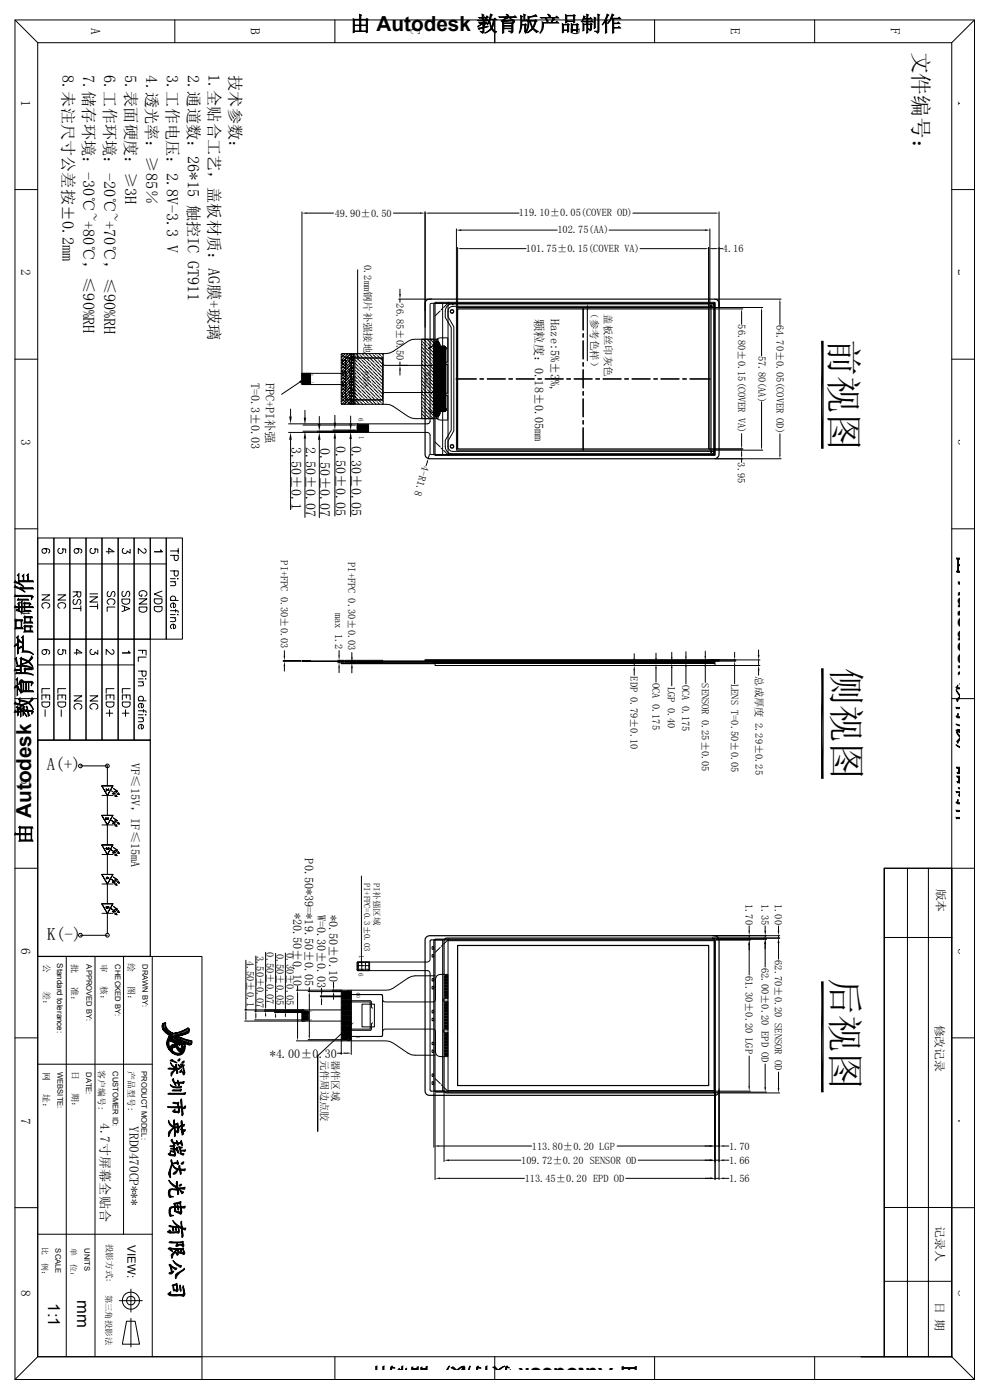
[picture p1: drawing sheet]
<svg xmlns="http://www.w3.org/2000/svg" width="210mm" height="297mm" viewBox="0 0 210 297" stroke-linecap="round" stroke-linejoin="round" font-family="sans-serif">
<defs><g id="words">
<g font-size="7.9">
<text x="176.2" y="71.9" transform="rotate(90 176.2 71.9)">前视图</text>
<text x="176.8" y="141.7" transform="rotate(90 176.8 141.7)">侧视图</text>
<text x="176.5" y="207.5" transform="rotate(90 176.5 207.5)">后视图</text>
</g>
<text font-size="4.6" x="193.7" y="11" transform="rotate(90 193.7 11)">文件编号：</text>
<g font-size="4.4">
<text x="74.2" y="6.6">由 Autodesk 教</text>
<text x="105.5" y="6.6">育版产品制作</text>
<text x="203.2" y="117.7" transform="rotate(90 203.2 117.7)">由 Autodesk 教</text>
<text x="6.6" y="147.9" transform="rotate(-90 6.6 147.9)">育版产品制作</text>
<text x="203.2" y="149" transform="rotate(90 203.2 149)">育版产品制作</text>
<text x="6.6" y="179.2" transform="rotate(-90 6.6 179.2)">由 Autodesk 教</text>
<text x="104.4" y="290.2" transform="rotate(-180 104.4 290.2)">育版产品制作</text>
<text x="135.7" y="290.2" transform="rotate(-180 135.7 290.2)">由 Autodesk 教</text>
</g>
<g font-size="3.6">
<text x="9.9" y="163.4">A(+)</text>
<text x="10" y="199.5">K(-)</text>
</g>
<g font-size="3.5">
<text x="16.3" y="275.9" transform="rotate(90 16.3 275.9)">mm</text>
<text x="10.2" y="276.5" transform="rotate(90 10.2 276.5)">1:1</text>
</g>
<g font-size="3.4">
<text x="13.3" y="16" transform="rotate(90 13.3 16)">8.未注尺寸公差按±0.2mm</text>
<text x="17.7" y="15.9" transform="rotate(90 17.7 15.9)">7.储存环境：-30℃~+80℃，≤90%RH</text>
<text x="22.1" y="16" transform="rotate(90 22.1 16)">6.工作环境：-20℃~+70℃，≤90%RH</text>
<text x="26.5" y="15.9" transform="rotate(90 26.5 15.9)">5.表面硬度：≥3H</text>
<text x="31" y="16" transform="rotate(90 31 16)">4.透光率：≥85％</text>
<text x="35.4" y="15.9" transform="rotate(90 35.4 15.9)">3.工作电压：2.8V-3.3 V</text>
<text x="39.8" y="15.9" transform="rotate(90 39.8 15.9)">2.通道数：26*15 触控IC GT911</text>
<text x="44.2" y="15.7" transform="rotate(90 44.2 15.7)">1.全贴合工艺，盖板材质：AG膜+玻璃</text>
<text x="48.7" y="16" transform="rotate(90 48.7 16)">技术参数：</text>
</g>
<g font-size="3">
<text x="61.8" y="94.9" transform="rotate(90 61.8 94.9)">3.50±0.1</text>
<text x="64.9" y="94.9" transform="rotate(90 64.9 94.9)">2.50±0.07</text>
<text x="67.9" y="95" transform="rotate(90 67.9 95)">0.50±0.07</text>
<text x="71.2" y="94.6" transform="rotate(90 71.2 94.6)">0.50±0.05</text>
<text x="74.6" y="94.7" transform="rotate(90 74.6 94.7)">0.30±0.05</text>
</g>
<g font-size="2.8">
<text x="19.3" y="5.9" transform="rotate(90 19.3 5.9)">A</text>
<text x="53.2" y="5.9" transform="rotate(90 53.2 5.9)">B</text>
<text x="87.2" y="5.9" transform="rotate(90 87.2 5.9)">C</text>
<text x="121.1" y="5.9" transform="rotate(90 121.1 5.9)">D</text>
<text x="155" y="5.9" transform="rotate(90 155 5.9)">E</text>
<text x="188.9" y="5.9" transform="rotate(90 188.9 5.9)">F</text>
<text x="4.5" y="21.2" transform="rotate(90 4.5 21.2)">1</text>
<text x="203.2" y="21.2" transform="rotate(90 203.2 21.2)">1</text>
<text x="4.5" y="57.1" transform="rotate(90 4.5 57.1)">2</text>
<text x="203.2" y="57.1" transform="rotate(90 203.2 57.1)">2</text>
<text x="4.5" y="93.2" transform="rotate(90 4.5 93.2)">3</text>
<text x="203.2" y="93.2" transform="rotate(90 203.2 93.2)">3</text>
<text x="4.5" y="129.2" transform="rotate(90 4.5 129.2)">4</text>
<text x="203.2" y="129.2" transform="rotate(90 203.2 129.2)">4</text>
<text x="4.5" y="165.1" transform="rotate(90 4.5 165.1)">5</text>
<text x="203.2" y="165.1" transform="rotate(90 203.2 165.1)">5</text>
<text x="4.5" y="201.1" transform="rotate(90 4.5 201.1)">6</text>
<text x="203.2" y="201.1" transform="rotate(90 203.2 201.1)">6</text>
<text x="4.5" y="237.2" transform="rotate(90 4.5 237.2)">7</text>
<text x="21.3" y="238.3" transform="rotate(90 21.3 238.3)">4.7寸屏幕全贴合</text>
<text x="27.5" y="239" transform="rotate(90 27.5 239)">YRD0470CP***</text>
<text x="203.2" y="237.2" transform="rotate(90 203.2 237.2)">7</text>
<text x="4.5" y="273.6" transform="rotate(90 4.5 273.6)">8</text>
<text x="203.2" y="273.6" transform="rotate(90 203.2 273.6)">8</text>
<text x="87.2" y="289.5" transform="rotate(90 87.2 289.5)">C</text>
<text x="121.1" y="289.5" transform="rotate(90 121.1 289.5)">D</text>
</g>
<g font-size="2.6">
<text x="113.5" y="67.7" transform="rotate(90 113.5 67.7)">颗粒度：0.18±0.05mm</text>
<text x="116.8" y="67.7" transform="rotate(90 116.8 67.7)">Haze:5%±3</text>
<text x="53.3" y="81.2" transform="rotate(90 53.3 81.2)">T=0.3±0.03</text>
<text x="56.4" y="81.2" transform="rotate(90 56.4 81.2)">FPC+PI补强</text>
<text x="116.8" y="80.7" transform="rotate(90 116.8 80.7)">%,</text>
<text x="27.9" y="161.9" transform="rotate(90 27.9 161.9)">VF≤15V，IF≤15mA</text>
<text x="64.6" y="182.1" transform="rotate(90 64.6 182.1)">P0.50*39=*19.50±0.05</text>
<text x="62.2" y="193.6" transform="rotate(90 62.2 193.6)">*20.50±0.10</text>
<text x="67.3" y="194" transform="rotate(90 67.3 194)">W=0.30±0.03</text>
<text x="69.8" y="194.1" transform="rotate(90 69.8 194.1)">*0.50±0.10</text>
<text x="57.2" y="224.4">*4.00±0</text>
<text x="67.6" y="224.4">.30</text>
</g>
<g font-size="2.5">
<text x="198.8" y="188.5" transform="rotate(90 198.8 188.5)">版本</text>
<text x="198.4" y="217.4" transform="rotate(90 198.4 217.4)">修改记录</text>
<text x="198.5" y="260.2" transform="rotate(90 198.5 260.2)">记录人</text>
<text x="198.5" y="276.2" transform="rotate(90 198.5 276.2)">日 期</text>
</g>
<text font-size="2.4" x="27.1" y="264.2" transform="rotate(90 27.1 264.2)">VIEW:</text>
<g font-size="2.2">
<text x="71" y="46">49.90±0.50</text>
<text x="110" y="45.9">119.10±0.05(COVER OD)</text>
<text x="111.5" y="53.4">101.75±0.15(COVER VA)</text>
<text x="118.2" y="49.5">102.75(AA)</text>
<text x="153.3" y="53.5">4.16</text>
<text x="77.2" y="56.2" transform="rotate(90 77.2 56.2)">0.2mm钢片补强接地</text>
<text x="84.1" y="64.3" transform="rotate(90 84.1 64.3)">26.85±0.50</text>
<text x="125.3" y="65.5" transform="rotate(90 125.3 65.5)">（参考色样）</text>
<text x="128.2" y="66.7" transform="rotate(90 128.2 66.7)">盖板丝印灰色</text>
<text x="156.6" y="68.8" transform="rotate(90 156.6 68.8)">56.80±0.15(COVER VA)</text>
<text x="164.7" y="68.9" transform="rotate(90 164.7 68.9)">64.70±0.05(COVER OD)</text>
<text x="160.9" y="75.5" transform="rotate(90 160.9 75.5)">57.80(AA)</text>
<text x="89.6" y="98.6" transform="rotate(106 89.6 98.6)">4-R1.8</text>
<text x="156.5" y="98.1" transform="rotate(90 156.5 98.1)">3.95</text>
<text x="59.6" y="118.9" transform="rotate(90 59.6 118.9)">PI+FPC 0.30±0.03</text>
<text x="73.9" y="119.3" transform="rotate(90 73.9 119.3)">PI+FPC 0.30±0.03</text>
<text x="71.1" y="130" transform="rotate(90 71.1 130)">max 1.2</text>
<text x="133.8" y="143.5" transform="rotate(90 133.8 143.5)">EDP 0.79±0.10</text>
<text x="160.3" y="143.5" transform="rotate(90 160.3 143.5)">总成厚度 2.29±0.25</text>
<text x="138.4" y="144.9" transform="rotate(90 138.4 144.9)">OCA 0.175</text>
<text x="141.7" y="145.7" transform="rotate(90 141.7 145.7)">LGP 0.40</text>
<text x="144.7" y="145.3" transform="rotate(90 144.7 145.3)">OCA 0.175</text>
<text x="148.8" y="145" transform="rotate(90 148.8 145)">SENSOR 0.25±0.05</text>
<text x="155.1" y="145.1" transform="rotate(90 155.1 145.1)">LENS T=0.50±0.05</text>
<text x="158.2" y="191.8" transform="rotate(90 158.2 191.8)">1.70</text>
<text x="161.5" y="191.8" transform="rotate(90 161.5 191.8)">1.35</text>
<text x="164.3" y="191.8" transform="rotate(90 164.3 191.8)">1.00</text>
<text x="52.4" y="203.8" transform="rotate(90 52.4 203.8)">4.50±0.1</text>
<text x="54.4" y="202.8" transform="rotate(90 54.4 202.8)">3.50±0.07</text>
<text x="56.6" y="202.1" transform="rotate(90 56.6 202.1)">0.50±0.07</text>
<text x="58.6" y="202.3" transform="rotate(90 58.6 202.3)">0.50±0.05</text>
<text x="60.7" y="202.2" transform="rotate(90 60.7 202.2)">0.30±0.05</text>
<text x="164.4" y="203.7" transform="rotate(90 164.4 203.7)">62.70±0.20 SENSOR OD</text>
<text x="158.2" y="207.1" transform="rotate(90 158.2 207.1)">61.30±0.20 LGP</text>
<text x="161.5" y="205.4" transform="rotate(90 161.5 205.4)">62.00±0.20 EPD OD</text>
<text x="68" y="224.8" transform="rotate(90 68 224.8)">元件周边点胶</text>
<text x="70.4" y="224.8" transform="rotate(90 70.4 224.8)">器件区域</text>
<text x="112.8" y="243.9">113.80±0.20 LGP</text>
<text x="154.6" y="243.9">1.70</text>
<text x="110.6" y="246.9">109.72±0.20 SENSOR OD</text>
<text x="111.3" y="250.7">113.45±0.20 EPD OD</text>
<text x="154.6" y="246.9">1.66</text>
<text x="154.6" y="250.8">1.56</text>
</g>
<g font-size="1.9">
<text x="9.2" y="204.5" transform="rotate(90 9.2 204.5)">公</text>
<text x="15.2" y="204.6" transform="rotate(90 15.2 204.6)">批</text>
<text x="15.2" y="209.3" transform="rotate(90 15.2 209.3)">准：</text>
<text x="21.4" y="204.5" transform="rotate(90 21.4 204.5)">审</text>
<text x="21.4" y="209.2" transform="rotate(90 21.4 209.2)">核：</text>
<text x="27.2" y="204.4" transform="rotate(90 27.2 204.4)">绘</text>
<text x="27.2" y="209.1" transform="rotate(90 27.2 209.1)">图：</text>
<text x="9.2" y="210.2" transform="rotate(90 9.2 210.2)">差：</text>
<text x="9.2" y="227.3" transform="rotate(90 9.2 227.3)">网</text>
<text x="15.3" y="227.2" transform="rotate(90 15.3 227.2)">日</text>
<text x="20.9" y="227.1" transform="rotate(90 20.9 227.1)">客户编号:</text>
<text x="27.2" y="227.1" transform="rotate(90 27.2 227.1)">产品型号:</text>
<text x="9.2" y="232.1" transform="rotate(90 9.2 232.1)">址：</text>
<text x="15.3" y="231.9" transform="rotate(90 15.3 231.9)">期：</text>
</g>
<g font-size="1.8">
<text x="77.3" y="187.2" transform="rotate(90 77.3 187.2)">PI+FPC=0.3±0.03</text>
<text x="79.3" y="187.2" transform="rotate(90 79.3 187.2)">PI补强区域</text>
<text x="22.6" y="263.9" transform="rotate(90 22.6 263.9)">投影方式:</text>
<text x="22.5" y="274.7" transform="rotate(90 22.5 274.7)">第三角投影法</text>
</g>
<g font-size="1.7">
<text x="12.1" y="204.3" transform="rotate(90 12.1 204.3)">Standard tolerance:</text>
<text x="9" y="264.6" transform="rotate(90 9 264.6)">比</text>
<text x="9" y="268" transform="rotate(90 9 268)">例：</text>
<text x="15" y="264.8" transform="rotate(90 15 264.8)">单</text>
<text x="15" y="268.1" transform="rotate(90 15 268.1)">位：</text>
</g>
<g font-size="1.6">
<text x="18.3" y="204.6" transform="rotate(90 18.3 204.6)">APPROVED BY:</text>
<text x="24.4" y="204.6" transform="rotate(90 24.4 204.6)">CHECKED BY:</text>
<text x="30.2" y="204.5" transform="rotate(90 30.2 204.5)">DRAWN BY:</text>
<text x="12.2" y="227.4" transform="rotate(90 12.2 227.4)">WEBSITE:</text>
<text x="18.3" y="227.4" transform="rotate(90 18.3 227.4)">DATE:</text>
<text x="23.9" y="227.2" transform="rotate(90 23.9 227.2)">CUSTOMER ID:</text>
<text x="30" y="227.2" transform="rotate(90 30 227.2)">PRODUCT MODEL:</text>
<text x="11.8" y="264.8" transform="rotate(90 11.8 264.8)">SCALE</text>
<text x="17.9" y="264.8" transform="rotate(90 17.9 264.8)">UNITS</text>
</g>
<g font-size="1.5">
<text x="76" y="88.6" transform="rotate(90 76 88.6)">6</text>
<text x="76.2" y="92.4" transform="rotate(90 76.2 92.4)">1</text>
<text x="76.2" y="202.6" transform="rotate(90 76.2 202.6)">1</text>
<text x="76" y="206.5" transform="rotate(90 76 206.5)">6</text>
</g>
<g font-size="1.3">
<text x="77.2" y="78.5" transform="rotate(90 77.2 78.5)">单层区</text>
<text x="90.3" y="78.7" transform="rotate(90 90.3 78.7)">单层区</text>
</g>
<g font-size="1.1">
<text x="75.4" y="75.3" transform="rotate(90 75.4 75.3)">1</text>
<text x="75.4" y="84.5" transform="rotate(90 75.4 84.5)">4</text>
<text x="75.4" y="85" transform="rotate(90 75.4 85)">0</text>
<text x="75.6" y="210.4" transform="rotate(90 75.6 210.4)">4</text>
<text x="75.6" y="211" transform="rotate(90 75.6 211)">0</text>
<text x="75.6" y="219.8" transform="rotate(90 75.6 219.8)">1</text>
</g>
<g font-size=".7">
<text x="66" y="79.2" transform="rotate(90 66 79.2)">8</text>
<text x="66.1" y="81.1" transform="rotate(90 66.1 81.1)">1</text>
<text x="65.7" y="214.4" transform="rotate(90 65.7 214.4)">1</text>
<text x="65.7" y="216.2" transform="rotate(90 65.7 216.2)">8</text>
</g>
<g font-size=".4">
<text x="93.1" y="72.5" transform="rotate(90 93.1 72.5)">128</text>
<text x="93.1" y="87.6" transform="rotate(90 93.1 87.6)">1</text>
</g>
<g font-size=".3">
<text x="90.9" y="74.1" transform="rotate(90 90.9 74.1)">PIN128</text>
<text x="90.9" y="86.3" transform="rotate(90 90.9 86.3)">PIN1</text>
</g>
</g></defs>
<g fill="#000">
<path d="M64.1 45.2l1-.2v.4zM89.1 45l1.1 .2-1.1 .2zM90.2 45.2l.7-.1v.2zM97.1 52.7l.7-.1v.3zM96.8 48.8l1-.2v.4zM149.6 52.6l.7 .1-.7 .2zM149.6 48.6l1 .2-1 .2zM150.3 52.7l.8-.1v.3zM151.7 45.1l.8 .1-.8 .1zM151.7 52.6l.8 .1-.8 .2zM75.7 75.6h.3l-.1 .9zM84.8 77.5l.2 1.1h-.3z"/>
<path d="M84.7 62.4h.3l-.2 1.1zM92.2 73.2l.2-.1zM124.6 64.5l.2 1h-.4zM157.3 65.5l.1 .8h-.2zM161.5 65.2l.2 .8h-.3zM165.4 63.5l.2 .7h-.3zM174.2 72.3l.5 22.9h-.5zM174.2 72.3h.5v22.9zM61.3 88.3h.6l-.3 1.6zM61.6 91.7l.3 1.6h-.6zM63.5 80.9l1.4-.7-1.1 1.1zM64.4 88.6h.5l-.2 1.6z"/>
<path d="M64.7 91.5l.2 1.5h-.5zM67.4 89.9h.6l-.3 1.6zM67.7 91.7l.3 1.6h-.6zM70.8 89.7h.5l-.3 1.5zM71 91.5l.3 1.5h-.5zM74.1 89.8h.5l-.2 1.6zM74.4 91.6l.2 1.5h-.5zM90.8 97.3v.8l-.3-.1zM92.3 87.6l.1 .1zM157.2 94.5h.2l-.1 .7zM157.3 95.2l.1 .9h-.2zM157.2 96.5h.2l-.1 .8z"/>
<path d="M161.4 94.7h.3l-.2 .8zM165.3 96.5h.3l-.2 .8zM60.2 139.1h.3l-.2 1zM71.8 139h.3l-.2 1.1zM74.5 139.4h.3l-.2 1.1zM134.4 139.7h.3l-.2 1.1zM139 139.6h.3l-.2 1.1zM142.3 139.4h.4l-.2 1.1zM145.3 139.3h.4l-.2 1.1zM149.4 139.2h.4l-.2 1.1zM155.7 139.2h.3l-.2 .8zM160.7 138.9h.4l-.2 1.1z"/>
<path d="M60.3 140.3l.2 1.1h-.3zM71.9 140.6l.2 1h-.3zM74.6 140.7l.2 1h-.3zM134.5 141.2l.2 1h-.3zM139.1 140.8l.2 1h-.3zM142.5 140.7l.2 1h-.4zM145.5 140.5l.2 1h-.4zM149.6 140.4l.2 1h-.4zM155.8 140.3l.2 .7h-.3zM160.9 141.2l.2 1h-.4zM174.2 141.8l.5 23.4h-.5zM174.2 141.8h.5v23.4z"/>
<path d="M158.7 197.4h.4l-.2 1.1zM162.1 197.4h.4l-.2 1.1zM165 197.4h.3l-.2 1.1zM34.4 217.6v.2zM34.5 217.4v.8zM34.5 217.5l-.1 .3zM34.5 217.5v.7zM34.5 217.3v.9zM34.5 217.3v1zM34.5 217.2v.1zM34.5 217.7v.7zM34.5 217.2v.2z"/>
<path d="M34.5 217.4v.9zM34.5 217.2v1.1zM34.5 217.3v.4zM34.6 217.3l-.1 .4zM34.6 217.8v.7zM34.6 217.9v.6zM34.6 217.1l-.1 .2zM34.7 217.9v.7zM34.7 218v.6zM34.7 217.2v.7zM34.7 217.2v.8zM34.6 217.3l.1-.1-.1 .5z"/>
<path d="M34.8 218.2v.6zM34.7 217.1l.1-.1zM34.7 217.2l.1-.2zM34.7 218l.1 .2-.1 .4zM34.8 218.2v.6l-.1-.2zM34.7 217.2l.1-.1-.1 .9zM34.8 217.1v1.1l-.1-.2zM34.9 218.3v.6zM34.9 218.4v.5zM34.8 217.1v1.1zM34.9 217.1v1.3zM34.9 217h.2z"/>
<path d="M34.9 217.1l.2-.1zM34.9 218.4h.2l-.2 .5zM35.1 218.4v.6l-.2-.1zM34.9 217.1h.2l-.2 1.3zM35.1 217.1v1.3h-.2zM35.1 217v.7zM35.1 217v.8zM35.1 218.5v.5zM35.1 218.4v.6zM35.1 217.7v.8zM35.1 217.1v.3zM35.1 217v.4z"/>
<path d="M35.1 217.4v1zM35.1 217v.1zM35.1 217.7v.1zM35.1 217.8v.1zM35.1 218.6v.5zM35.1 217v.2zM35.1 217.6v.2zM35.1 217v.3zM35.1 217.3v.5zM35.2 217.9v.2zM35.2 218.7v.4zM35.2 218.7v.5z"/>
<path d="M35.1 217.9l.1 .2zM35.2 218.1v.6zM35.1 217.7l.1 .4-.1 .4zM35.2 218.1v.6l-.1-.2zM35.2 218.1l.1 .1zM35.3 218.7v.5zM35.4 218.2v.1zM35.4 218.8v.5zM35.3 218.1l.1 .1zM35.3 218.2l.1 .1zM35.5 218.9v.4zM35.5 218.9v.5z"/>
<path d="M35.2 218.1l.3 .3-.3 .3zM35.2 218.7l.3-.3v.5zM35.6 218.9v.5zM35.6 218.5v.1zM35.6 219v.5zM35.7 219v.5zM35.8 219.1v.5zM35.8 219.2v.4zM35.8 220v1.4zM35.8 220v1.5zM35.7 218.5l.1 .1zM35.7 218.6l.1 .1z"/>
<path d="M35.7 219l.1 .1-.1 .4zM35.8 219.1v.5l-.1-.1zM35.9 219.2v.4zM35.9 219.9l-.1 1.1zM35.9 219.9v.9zM35.9 219.9v1zM36 219.3v.4zM36 219.8v.7zM35.9 218.7l.1 .1zM35.9 218.8l.1 .1zM36 219.8l-.1 .9zM36 219.8v1z"/>
<path d="M35.5 218.4l.5 .5h-.5zM35.5 218.9h.5v.4zM36 219.3v1.1zM36 219.3v.5zM36 219.8v.6zM36 218.9v.4zM36.1 219.3v1zM36.1 219.4v.9zM36.1 219.3l-.1 1.1zM36.2 219.4v.9zM36.2 219.4v.8zM36.2 219.5v.6z"/>
<path d="M36.2 219.5v.7zM36.3 219.5v.6zM36.3 219.5l-.1 .6zM36.3 219.5v.5zM36.4 219.5l-.1 .5zM36.4 219.6v.4zM36.4 219.5v.5zM36.5 219.7v.3zM36.5 219.6v.4zM36.5 219.6l-.1 .4zM36.5 219.7v.4zM36.6 219.7l-.1 .4z"/>
<path d="M36.6 219.8v.3zM36.6 219.7v.4zM36.7 219.8v.3zM36.7 219.8l-.1 .3zM36 218.9l.7 .4h-.7zM36 219.3h.7v.5zM36.7 219.8v.4zM36.8 219.2l-.1 .1zM36.8 219.9v.3zM36.7 219.3l.1-.1-.1 .6zM36.8 219.2v.7l-.1-.1zM36.9 219.9v.4z"/>
<path d="M37 220v.3zM36.9 219.2h.1zM36.9 219.9l.1 .1-.1 .3zM37 220v.3h-.1zM37 219.2h.1zM36.8 219.2h.3l-.3 .7zM37.1 219.2v.8l-.3-.1zM37.2 219.6v.2zM37.3 219.6l-.1 .2zM37.3 219.6v.2zM37.4 219.6v.2zM37.4 219.6l-.1 .2z"/>
<path d="M37.5 219.6v.2zM37.5 219.1l-.1 .1zM37.5 219.6v.3zM37.6 219.5v.4zM37.6 219.5l-.1 .4zM37.6 219.5v.3zM37.8 219.5v.3zM37.6 219h.2zM37.6 219.1l.2-.1zM37.6 219.5h.2l-.2 .3zM37.8 219.5l-.2 .3zM37.6 219.9h.2z"/>
<path d="M37.6 219.9l.2 .1zM37.1 219.2l.7-.1-.7 .6zM37.1 219.7l.7-.6v.4zM37.1 219.7l.7 .3h-.7zM37.1 220h.7v.4zM37.8 219.1v.4zM37.8 220v.4zM37.9 219.5l-.1 .3zM37.9 219.5v.3zM38.1 219.5v.3zM37.9 219l.2-.1zM37.9 219.5h.2l-.2 .3z"/>
<path d="M38.1 219.5v.3h-.2zM38.1 219.4v.4zM38.2 219.4v.3zM38.1 219.4v.3zM38.2 219.4l-.1 .3zM38.3 219.4l-.1 .3zM38.3 219.4v.3zM38.4 219.4v.3zM38.4 219.4l-.1 .3zM38.4 219.4v.2zM38.5 219.3v.3zM38.5 219.3l-.1 .3z"/>
<path d="M38.6 219.3v.3zM38.6 219.3l-.1 .3zM37.8 219.1l.8-.3-.8 .7zM37.8 219.5l.8-.7v.5zM38.7 219.3v.3zM38.7 219.3l-.1 .3zM38.6 218.8h.1l-.1 .5zM38.7 218.8v.5h-.1zM38.8 219.3v.3zM38.8 219.3l-.1 .3zM38.8 219.2v.3zM38.7 218.8v.5z"/>
<path d="M38.8 218.7l-.1 .6zM38.9 219.2v.3zM38.9 219.2l-.1 .3zM38.8 218.7v.5zM38.9 218.7l-.1 .5zM38.9 218.6l.2-.1zM38.9 218.7l.2-.2zM38.9 219.2h.2l-.2 .3zM39.1 219.2v.3h-.2zM39.1 219.2v.3zM38.9 218.7l.3-.1-.3 .6zM39.2 218.6v.6h-.3z"/>
<path d="M39.2 219.2v.3zM39.2 218.5l-.1 .1zM39.2 219.2l-.1 .3zM39.2 219.1v.4zM39.3 219.1v.3zM39.3 218.4l-.1 .1zM39.2 219.1v.3zM39.3 219.1l-.1 .3zM39.2 218.6l.1-.1-.1 .7zM39.3 218.5v.6l-.1 .1zM39.3 218.4l.2-.1zM39.3 218.5l.2-.2z"/>
<path d="M39.3 219.1l.2-.1-.2 .4zM39.5 219v.3l-.2 .1zM39.8 218.9v.3zM39.5 218.3l.3-.1zM39.5 218.4l.3-.2zM39.5 219l.3-.1-.3 .4zM39.8 218.9v.3l-.3 .1zM39.3 218.5l.5-.3-.5 .9zM39.8 218.2v.7l-.5 .2zM39.9 218.8v.4zM39.8 218.1h.1zM39.9 218.1l-.1 .1z"/>
<path d="M39.8 218.9h.1l-.1 .3zM39.9 218.9l-.1 .3zM39.8 218.2l.1-.1-.1 .8zM39.9 218.1l-.1 .8zM39.9 218.8v.3zM40 218.7v.4zM40 218.8l-.1 .3zM40 218.2v.6zM39.9 218.1v.7zM40 218.2l-.1 .6zM40 218.7v.3zM40.1 218.2v.7z"/>
<path d="M40.1 218.3v.6zM40.1 218.2v.2zM40.1 218.4v.5zM40.1 218.6v.3zM40.1 218.6l-.1 .4zM40.1 218.4v.2zM40 218.2v.5zM40.1 218.4l-.1 .3zM40.1 218.4v.4zM52.1 216.1h.2l-.1 .5zM52.2 214.2l.1 .6h-.2zM54.2 215.8h.2l-.1 .6z"/>
<path d="M54.3 214.5l.1 .6h-.2zM56.3 214.5l.1 .6h-.1zM56.3 213.7h.1l-.1 .5zM58.5 214.8v.5h-.1zM58.4 214h.1v.5zM60.5 214.6l.1 .5h-.1zM60.5 213.9h.1l-.1 .6zM63 220h.2l-.1 .8zM63.1 210.1l.1 .8h-.2zM65.4 219.7h.3l-.1 .9zM65.6 210.4l.1 .8h-.3zM68.2 211.5l.2 .8h-.3z"/>
<path d="M68.1 210.5h.3l-.2 .8zM70.7 210.4l.2 .8h-.3zM70.6 209.3h.3l-.2 .8zM73.7 217.7l1.4-.8-1 1.2zM76.5 204h.3l-.1 1zM158.9 199.4l.2 1h-.4zM162.3 199.2l.2 1h-.4zM165.1 199l.2 1.1h-.3zM174.2 208.2l.5 23.5h-.5zM174.2 208.2h.5v23.5zM35.4 221v.6zM35.4 220.9v.7z"/>
<path d="M35.4 220.9v.8zM35.5 220.6v1.4zM35.5 220.6l-.1 1.1zM35.5 220.5v1.5zM35.5 220.5v1.6zM35.6 220.4l-.1 1.7zM35.6 220.4v1.8zM35.6 220.3v1.9zM35.8 221.5v1.1zM35.8 221.6v1zM35.9 221.7l-.1 .9zM35.9 221.9v.8z"/>
<path d="M35.9 221.7v.9zM36 220.5v.3zM36 222.2v.6zM36 222.1v.7zM36 222.2v.7zM36 222.3v.6zM36 220.4v.1zM36.1 220.5v.3zM36.1 222.3v.6zM36.1 220.5l-.1 .3zM36.1 222.3l-.1 .6zM36.1 220.5v.4z"/>
<path d="M36.1 222.4v.6zM36.1 220.3l-.1 .2zM36.2 220.6l-.1 .3zM36.2 222.5v.5zM36.2 220.6v.3zM36.2 222.5v.6zM36.2 221.9v.6zM36.2 222v.2zM36.2 222v.3zM36.2 222.3v.2zM36.2 222v.1zM36.3 220.6v.3z"/>
<path d="M36.3 221.9v.1zM36.3 222v.5zM36.3 222.3v.3zM36.3 222.6v.5zM36.3 220.6l-.1 .3zM36.3 221.9v.6zM36.3 222v.2zM36.3 221.8v.2zM36.3 222.3v.9zM36.3 222.6v.6zM36.4 220.6l-.1 .3zM36.4 221.8l-.1 .2z"/>
<path d="M36.4 222.4v.8zM36.3 222l.1-.1-.1 .3zM36.4 221.9v.5zM36.4 220.6v.4zM36.4 220.7v.3zM36.4 222.4v.9zM36.4 222.5v.8zM36.4 221.7v.2zM36.4 220.6v.3zM36.4 221.8v.6zM36.4 222.3v.2zM36.4 221.7v.1z"/>
<path d="M36.4 221.8v.5zM36.4 221.8v.7zM36.5 220.7v.3zM36.5 222.1v.5zM36.5 222.8v.6zM36.5 222.2v.4zM36.5 222.8v.5zM36.5 222.2v.5zM36.5 222.7v.6zM36.5 220.7l-.1 .3zM36.4 222.3v1zM36.5 222.2l-.1 1.1z"/>
<path d="M36.5 221.8l-.1 .5zM36.5 222.1v.4zM36.5 222.5v.2zM36.5 222.9v.5zM36.5 222.1v.6zM36.6 220.7v.4zM36.6 222l-.1 .4zM36.6 222.9v.5zM36.6 220.8v.3zM36.6 222v.4zM36.6 223v.4zM36.5 221.8l.1-.1-.1 .5z"/>
<path d="M36.6 221.7l-.1 .5zM36.7 220.8v.3zM36.7 222v.3zM36.7 223v.4zM36.7 222l-.1 .4zM36.7 223v.5zM36.6 221.7v.3zM36.7 221.7l-.1 .3zM36.7 223.1v.4zM36.8 220.9v.2zM36.7 221.7l.1-.1zM36.8 221.9l-.1 .4z"/>
<path d="M36.8 223.1v.4zM36.9 220.9v.3zM36.8 221.9v.4zM36.9 221.9l-.1 .4zM36.9 223.1v.5zM37 220.9v.3zM37 221.9v.3zM37 223.2v.4zM36.9 220.6h.1zM36.9 220.6l.1 .1zM36.9 220.9h.1l-.1 .3zM37 220.9v.3h-.1z"/>
<path d="M36.9 221.6l.1-.1zM36.9 221.9h.1l-.1 .3zM37 221.9v.3h-.1zM36.9 223.1l.1 .1-.1 .4zM37 223.2v.4h-.1zM37 221.6v.3zM36.7 221.7l.3-.1-.3 .4zM37 221.6v.3l-.3 .1zM37.1 220v.4zM37.1 221v.3zM37.1 221.5l-.1 .1zM37.1 221.8l-.1 .4z"/>
<path d="M37.1 223.3v.4zM37.1 221.8v.4zM37.2 220.1v.3zM37.2 221v.3zM37.2 221.8l-.1 .4zM37.2 223.3v.4zM37.2 220.1v.4zM37.2 221v.4zM37.2 221.8v.4zM37.2 223.4v.3zM37.3 220.1l-.1 .4zM37.3 221l-.1 .4z"/>
<path d="M37.3 221.4l-.1 .1zM37.3 221.8l-.1 .4zM37.3 223.4l-.1 .3zM37.3 220.1v.4zM37.3 221.1v.4zM37.3 221.8v.4zM37.3 223.4v.3zM37.3 221v.5zM37.3 221.3v.5zM37 221.6l.3-.1-.3 .4zM37.3 221.5v.3l-.3 .1zM37.3 220.2v.3z"/>
<path d="M37.3 221.1v.2zM37.3 221.1v.3zM37.4 220.2v.4zM37.4 221.1v.3zM37.4 221.8v.4zM37.4 223.4v.4zM37.4 221.8v.3zM37.4 221.8l-.1 .4zM37.4 221.4v.4zM37.4 221.4l-.1 .4zM37.5 220.2v.4zM37.5 221.1v.3z"/>
<path d="M37.5 222v.4zM37.5 223.4v.4zM37.5 223.4l-.1 .4zM37.5 221.4v.6zM37.5 220.3v.3zM37.5 221.1v.5zM37.5 222.1v.4zM37.5 221.7v.4zM37.5 221.2v.5zM37.6 220.3v.3zM37.6 221.2v.3zM37.6 221.7v.2z"/>
<path d="M37.6 222.2v.4zM37.6 223.4v.4zM37.6 221.6v.3zM37.6 222.2v.3zM37.6 220.3l-.1 .3zM37.5 221.2v.3zM37.6 221.2l-.1 .3zM37.5 221.5v.2zM37.6 221.9v.3zM37.6 220.3v.4zM37.6 221.9v.1zM37.6 222.3v.3z"/>
<path d="M37.6 222.3v.4zM37.7 222v.3zM37.8 220.4v.3zM37.8 221.3v.3zM37.8 222.1v.1zM37.8 222.5v.3zM37.8 223.5v.4zM37.6 220.3l.2 .1-.2 .3zM37.8 220.4v.3h-.2zM37.6 220.9l.2 .1zM37.6 221h.2zM37.6 221.2l.2 .1-.2 .2z"/>
<path d="M37.8 221.3v.3l-.2-.1zM37.6 221.9l.2 .2zM37.6 222l.2 .2zM37.6 222.3l.2 .2-.2 .2zM37.8 222.5v.3l-.2-.1zM37.6 223.4l.2 .1-.2 .3zM37.8 223.5v.4l-.2-.1zM37.8 222.2v.3zM37.8 220.4v.4zM37.8 222.2v.1zM37.8 222.5v.4zM37.8 222.1v.2z"/>
<path d="M37.8 222.6v.3zM37.8 223.4v.5zM37.9 220.5v.3zM37.9 221.3v.4zM37.9 222.6v.4zM37.9 223.4l-.1 .5zM37.9 221.4v.3zM37.9 222.7v.3zM37.9 223.4v.4zM37.9 222.4v.2zM37.8 222.2l.1 .2-.1 .1zM37.8 222.5l.1-.1v.2z"/>
<path d="M38.1 220.6v.3zM38.1 221.4v.3zM38.1 222.8v.3zM38.1 223.4v.4zM37.9 220h.2zM37.9 220l.2 .1zM37.9 220.5l.2 .1-.2 .2zM38.1 220.6v.3l-.2-.1zM37.9 221.1h.2zM37.9 221.1l.2 .1zM37.9 221.4h.2l-.2 .3zM38.1 221.4v.3h-.2z"/>
<path d="M37.9 222.3l.2 .2zM37.9 222.4l.2 .1zM37.9 222.7l.2 .1-.2 .2zM38.1 222.8v.3l-.2-.1zM37.9 223.4h.2l-.2 .4zM38.1 223.4v.4h-.2zM37.9 222.4l.2 .1-.2 .1zM37.9 222.6l.2-.1v.3zM38.2 220.6v.3zM38.2 221.3v.4zM38.2 222.8v.3zM38.2 222.8v.4z"/>
<path d="M38.2 223.4v.4zM38.2 221.4v.3zM38.2 221.4l-.1 .3zM38.2 222.8l-.1 .3zM38.2 223.4l-.1 .4zM36.1 220.3l2.1 .9-2.1-.7zM36.1 220.5l2.1 .7v.2zM38.2 221.2v.3zM38.2 221.1v.4zM38.2 221.2v.4zM38.2 222.6v.2zM38.1 222.5l.1 .1-.1 .2z"/>
<path d="M38.2 222.6v.2h-.1zM38.2 221.2v.2zM38.3 220.6v.4zM38.3 222.8l-.1 .4zM38.3 223.3l-.1 .5zM38.3 222.8v.4zM38.3 223.3v.5zM38.4 220.7v.4zM38.4 220.7v.5zM38.4 222.8v.4zM38.4 223.3v.4zM38.4 220.6v.5z"/>
<path d="M38.4 223.3l-.1 .5zM38.2 222.6h.2l-.2 .2zM38.4 222.6v.2h-.2zM38.4 220.7v.3zM38.4 221v.2zM38.4 221.1v.2zM38.4 222.5v.1zM38.4 222.9v.3zM38.4 223.2v.5zM38.4 222.6v.2zM38.4 221.2v.3zM38.4 222.4v.1z"/>
<path d="M38.4 221.2v.2zM38.4 221.1v.1zM38.4 222.5v.3zM38.5 220.7v.4zM38.5 221.3v.4zM38.5 221.4v.3zM38.5 222.1v.4zM38.5 222.8v.4zM38.5 223.1v.6zM38.5 220.7l-.1 .4zM38.5 222.2l-.1 .3zM38.5 222.8l-.1 .4z"/>
<path d="M38.5 223.2l-.1 .5zM38.5 221.1v.2zM38.5 222.5l-.1 .3zM38.5 221.4v1zM38.5 221.5v.9zM38.5 222.8v.9zM38.5 221.4v.4zM38.5 221.8v.6zM38.5 222.1v.3zM38.5 221.1v.3zM38.5 221.1v.4zM38.5 222.3v.5z"/>
<path d="M38.5 222.4v.4zM38.6 220.8v.4zM38.6 220.8v.5zM38.6 222.7v.9zM38.6 221.8v.2zM38.6 222.8v.8zM38.6 221.8v.3zM38.5 221.5v.8zM38.6 221.8l-.1 .5zM38.5 222.8v.8zM38.6 222.8l-.1 .8zM37.8 220l.8 .3-.8 .1z"/>
<path d="M37.8 220.4l.8-.1v.5zM38.6 221.2v1.6zM38.6 221.3v1.5zM38.6 221.2v.6zM38.6 221.8v1zM38.6 222.1l-.1 .7zM38.6 220.8v.3zM38.6 221.1v.3zM38.6 222.6v1zM38.6 220.8v.6zM38.7 220.8v.3zM38.7 221.3v.3z"/>
<path d="M38.7 221.4v.2zM38.7 222.5v1.1zM38.7 221.3v.2zM38.7 222.5l-.1 1.1zM38.7 221.5v1zM38.7 221.6v.9zM38.6 221.3v1.4zM38.7 221.5l-.1 1.2zM38.7 221.4v.4zM38.7 221.5v.4zM38.7 222.3v.5zM38.7 222.8v.7z"/>
<path d="M38.7 222.4v.4zM38.7 221.4v.3zM38.7 222.4v.5zM38.7 222.9v.6zM38.7 222.4v1.2zM38.7 221.9v.6zM38.7 220.9v.3zM38.7 221.6v1zM38.7 220.9v.2zM38.7 221.5v1.2zM38.7 221.6v1.1zM38.7 221.5v.5z"/>
<path d="M38.7 222v.7zM38.7 222.2v.6zM38.6 220.3l.1 .1-.1 .4zM38.7 220.4v.5l-.1-.1zM38.7 222v.2zM38.7 221.9v.4zM38.7 222v.3zM38.8 220.9v.3zM38.8 220.9v.4zM38.8 221.8v.7zM38.8 222.6v.9zM38.8 221.8l-.1 .8z"/>
<path d="M38.8 222.7l-.1 .8zM38.8 222.5v.9zM38.7 220.4v.5zM38.8 220.4l-.1 .5zM38.9 220.9v.8zM38.9 222.3v1.1zM38.9 220.9v.7zM38.9 220.9v.6zM38.9 222.4v1zM38.9 222.4l-.1 1zM38.9 220.9v1.1zM38.9 222v1.4z"/>
<path d="M38.9 222.2v1.2zM38.8 220.4v.5zM38.9 220.4v.5zM38.9 220.3l.2 .1zM38.9 220.4l.2 .1zM39.1 221v1.9zM38.9 220.4l.3 .1-.3 .4zM39.2 220.5v.5l-.3-.1zM39.2 221v1.7zM39.2 221l-.1 1.9zM39.2 221v.4zM39.2 221.4v1.3z"/>
<path d="M39.2 221.7v1zM39.3 221.1v.3zM39.3 221.1l-.1 .3zM39.2 221.7v.8zM39.3 221.9l-.1 .6zM39.2 220.5l.1 .1-.1 .4zM39.3 220.6v.5l-.1-.1zM39.3 220.5l.2 .1zM39.3 220.6h.2zM39.3 221.1h.2l-.2 .3zM39.5 221.1v.4l-.2-.1zM39.8 221.2v.4z"/>
<path d="M39.5 220.6h.3zM39.5 220.6l.3 .1zM39.5 221.1l.3 .1-.3 .3zM39.8 221.2v.4l-.3-.1zM39.3 220.6l.5 .1-.5 .4zM39.3 221.1l.5-.4v.5zM39.9 221.3v.3zM39.8 220.6h.1zM39.8 220.7l.1-.1zM39.8 221.2l.1 .1-.1 .3zM39.9 221.3v.3h-.1zM39.8 220.7h.1l-.1 .5z"/>
<path d="M39.9 220.7v.6l-.1-.1zM39.9 221.3v.4zM40 221.3v.4zM40 221.3l-.1 .4zM40 220.7v.6zM39.9 220.7v.6zM40.1 221.4v.3zM40.1 221.3v.4zM40.1 221.3l-.1 .4zM40.1 220.7v.6zM40.1 220.8v.5zM40.1 220.7l-.1 .6z"/>
<path d="M40.2 220.8v.6zM40.1 220.7h.2zM40.1 220.8l.2-.1zM40.1 221.4h.2l-.2 .3zM40.3 221.4v.3h-.2zM40.3 221.4v.3zM40.2 220.8l.2 .1-.2 .5zM40.4 220.9v.4l-.2 .1zM40.6 221.2v.4zM40.3 220.8h.3zM40.3 220.8l.3 .1zM40.3 221.4l.3-.1-.3 .4z"/>
<path d="M40.6 221.3v.3l-.3 .1zM40.4 220.9h.2l-.2 .4zM40.6 220.9l-.2 .4zM40.6 220.9v.1zM40.6 221v.4zM40.6 221.1v.5zM40.6 220.9v.2zM40.6 220.9v.3zM40.7 220.9v.2zM40.7 220.9v.5zM40.6 220.9v.5zM40.7 220.9l-.1 .5z"/>
<path d="M72.4 223.4l.8-.1v.3zM73.7 223.3l.8 .1-.8 .2zM158.7 230.4h.4l-.2 1.1zM162.1 230.6h.4l-.2 1.1zM165 230.8h.3l-.2 1.1zM38.4 242.1v.3zM92 243.1l1.1-.1v.3zM92.3 250l1-.2v.3zM94.2 246.1l1-.1v.3zM150.6 243l1 .1-1 .2zM150.6 246l1 .1-1 .2zM150.7 249.8l1 .2-1 .1z"/>
<path d="M152.5 243.1l1-.1v.3zM152.5 246.1l1-.1v.3zM152.5 250l1-.2v.3zM38.8 263.4v.1z"/>
<path d="M22.4 173.5l.2 .4-.2-.1z" fill-rule="evenodd"/>
<path d="M22.5 179.9l.2-.1-.2 .3z" fill-rule="evenodd"/>
<path d="M22.8 173.5l.2 .2z" fill-rule="evenodd"/>
<path d="M22.4 173.5h.1a.3 .3 0 0 0 .5 .2v-.1a.22 .22 0 0 1-.2 .2 .22 .22 0 0 1-.2-.2z" fill-rule="evenodd"/>
<path d="M22.9 179.8l.2 .2z" fill-rule="evenodd"/>
<path d="M22.5 167.3l.1 .2h.4l.1-.2v.3h-.5l-.1 .3z" fill-rule="evenodd"/>
<path d="M22.6 192.3l.1 .1-.2 .1z" fill-rule="evenodd"/>
<path d="M22.8 192.4l.1 .1z" fill-rule="evenodd"/>
<path d="M22.5 192.4a.19 .19 0 0 0 .2 .2 .19 .19 0 0 0 .2-.2 .2 .2 0 0 1-.2 .3 .2 .2 0 0 1-.2-.3z" fill-rule="evenodd"/>
<path d="M22.5 180a.17 .17 0 0 0 .2 .1 .17 .17 0 0 0 .2-.1l.1 .1 .1-.2v.2l-.5 .1z" fill-rule="evenodd"/>
<path d="M22.5 186.2l.2 .1v-.2l.4 .3-.4-.3v.4v-.1h-.2z" fill-rule="evenodd"/>
<path d="M22.7 186.1v.2l.4 .1h-.4z" fill-rule="evenodd"/>
<path d="M22.8 192.4h.3v.3v-.3z" fill-rule="evenodd"/>
<path d="M35.7 237.7l.5 .8 .6 .5v.2l-.3-.1a1.5 1.5 0 0 1-.8-1.4z" fill-rule="evenodd"/>
<path d="M36.9 237.7l.1-.1v1.4l-.2-1z" fill-rule="evenodd"/>
<path d="M37 237.6v2.7v-1.1l-.7 .7-.5 1.2a1.41 1.41 0 0 1 .9-1.8l.1-.3h.2z" fill-rule="evenodd"/>
<path d="M36.7 235.7l.4-.4-.1 .7-.3-.2z" fill-rule="evenodd"/>
<path d="M36.2 225.4l1 1-.1 .3-.7-.6z" fill-rule="evenodd"/>
<path d="M35.6 226.7l.3-.1 1.2 .1 .2-.3-.1 .5z" fill-rule="evenodd"/>
<path d="M37.1 229.8l.2 .6z" fill-rule="evenodd"/>
<path d="M37.3 225.8h.1v.7z" fill-rule="evenodd"/>
<path d="M36.1 225l.1-.1a1 1 0 0 1 1 .4l.3 .2z" fill-rule="evenodd"/>
<path d="M37 238.5l.6-.2v.8v-.3a.24 .24 0 0 0-.1-.2 .24 .24 0 0 0-.3 0h-.2z" fill-rule="evenodd"/>
<path d="M37.7 229.3v.3z" fill-rule="evenodd"/>
<path d="M37.6 226.9l.1 .7-.2 .2z" fill-rule="evenodd"/>
<path d="M37.6 238.3h.2l-.1 1.2v-.2l-.6-.1v-.1h.5z" fill-rule="evenodd"/>
<path d="M37.7 238.5l.1 1.3z" fill-rule="evenodd"/>
<path d="M36.7 233.9l1.1-.1v1v-.3a.34 .34 0 0 0-.2-.4 .34 .34 0 0 0-.4 0z" fill-rule="evenodd"/>
<path d="M35.5 234.8h2.3v-1h.1l-.1 1.3z" fill-rule="evenodd"/>
<path d="M37.8 234.2l.1 1.3z" fill-rule="evenodd"/>
<path d="M37.8 238.9a1.69 1.69 0 0 1-.1 1.4l-.5-.3v-.2l.5 .1z" fill-rule="evenodd"/>
<path d="M37.9 229.8v.5z" fill-rule="evenodd"/>
<path d="M37.4 225.8l.1 .4a.33 .33 0 0 0 .1 .4 .33 .33 0 0 0 .5-.1v.1a.29 .29 0 0 1-.2 .3 .29 .29 0 0 1-.3 0l-.1 .9-.1-.9-.7 .6-.3 .8a.93 .93 0 0 1 .6-1.3l.2-.1 .1-.5 .1 .1z" fill-rule="evenodd"/>
<path d="M37.1 235.6l.1 .2 .6-.1 .1-.9 .1 .6a.42 .42 0 0 1 0 .5 .42 .42 0 0 1-.5 .1h-.5z" fill-rule="evenodd"/>
<path d="M37.8 224.8l.3-.2 .1 .2a.25 .25 0 0 1-.2 .3 .25 .25 0 0 1-.3-.1z" fill-rule="evenodd"/>
<path d="M37.8 239.1l.4-.1a.25 .25 0 0 1-.1 .3 .25 .25 0 0 1-.3 0z" fill-rule="evenodd"/>
<path d="M36.6 231.3l1.9-.2-.1 .4-1.7-.1z" fill-rule="evenodd"/>
<path d="M36.1 230.1l.9 .4h1.5a.51 .51 0 0 1-.8 .3h-.7a1.07 1.07 0 0 1-.9-.7z" fill-rule="evenodd"/>
<path d="M37.9 234.8h.5l.1 .2h-.5z" fill-rule="evenodd"/>
<path d="M38.2 238.8h.3v.1z" fill-rule="evenodd"/>
<path d="M37.8 225.8l.7 .5a.23 .23 0 0 1-.2 .3 .23 .23 0 0 1-.2-.3z" fill-rule="evenodd"/>
<path d="M38.3 233.3l.2-.2v2.2z" fill-rule="evenodd"/>
<path d="M38.4 227l.2-.1-.1 .5-.4 .1z" fill-rule="evenodd"/>
<path d="M38.6 237.8v.2z" fill-rule="evenodd"/>
<path d="M38.5 237.8l.1 .3v1.5l-.2-1.3z" fill-rule="evenodd"/>
<path d="M38.6 238.1v2.3v-.2a.45 .45 0 0 0-.4-.6h.4z" fill-rule="evenodd"/>
<path d="M38.5 233.4l.2 2.2a.76 .76 0 0 1-.1 1z" fill-rule="evenodd"/>
<path d="M38.6 227.4l.4 .1v.5h-.1z" fill-rule="evenodd"/>
<path d="M38.7 225.3l.3-.2 .1 .1a.25 .25 0 0 1-.2 .3 .25 .25 0 0 1-.3-.1z" fill-rule="evenodd"/>
<path d="M36.5 229l.3-.2 .2 .8h.7l.1-.4a.5 .5 0 0 0 .2 .4 .5 .5 0 0 0 .6 0l.4-.2 .1 .1a.64 .64 0 0 1-1 .3h-.2v.5l-.1-.2a.47 .47 0 0 0-.7-.3v.3z" fill-rule="evenodd"/>
<path d="M38.2 225.8l.3-.1 .6 .2-.2 .2v.6l-.1-.3a.29 .29 0 0 0 0-.4 .29 .29 0 0 0-.4 0z" fill-rule="evenodd"/>
<path d="M38.7 238.7l.4-.2a.31 .31 0 0 1-.1 .4 .31 .31 0 0 1-.3 0z" fill-rule="evenodd"/>
<path d="M38.9 226.1l.1 .7a1.05 1.05 0 0 1 0 1.2z" fill-rule="evenodd"/>
<path d="M38.7 238.6v1l.6 .1a.29 .29 0 0 1-.2 .3 .29 .29 0 0 1-.3-.1v.8l-.1 .1z" fill-rule="evenodd"/>
<path d="M35.6 232.1l.3-.2h2.9l.5-.1a.44 .44 0 0 1-.2 .4 .44 .44 0 0 1-.5 0z" fill-rule="evenodd"/>
<path d="M39.1 234.7l.1-.1a.32 .32 0 0 1 .1 .4 .32 .32 0 0 1-.4 .1z" fill-rule="evenodd"/>
<path d="M36.1 244.6l.1-.1-.1 .3z" fill-rule="evenodd"/>
<path d="M36.2 249v.9z" fill-rule="evenodd"/>
<path d="M36.4 246.9l-.3 2.9-.1-.2a2.06 2.06 0 0 1 .2-2.1z" fill-rule="evenodd"/>
<path d="M35.9 252.3l.1 .7a.71 .71 0 0 0 .8 .9h-.3a.47 .47 0 0 1-.6 .1 .47 .47 0 0 1-.2-.6v-.6z" fill-rule="evenodd"/>
<path d="M36.1 256.2v.8a.71 .71 0 0 0 .7 .9h-.4a.34 .34 0 0 1-.4 .1 .34 .34 0 0 1-.1-.4v-.9z" fill-rule="evenodd"/>
<path d="M36 243.2l.9-.2-.1 .6-.1-.4z" fill-rule="evenodd"/>
<path d="M36.2 243.7l.6-.1 .1-.6v.8z" fill-rule="evenodd"/>
<path d="M36.9 243.1l.1 1.1z" fill-rule="evenodd"/>
<path d="M36.1 244.1l.9 .1v-.7v1.4v-.5l-.8-.1z" fill-rule="evenodd"/>
<path d="M36.2 256.1l.8-.2v.3a.69 .69 0 0 0-.9 .8z" fill-rule="evenodd"/>
<path d="M37.1 255.4v1.4z" fill-rule="evenodd"/>
<path d="M36.9 242.6l.2 .5z" fill-rule="evenodd"/>
<path d="M37 238.3l.2 1.5a1.35 1.35 0 0 1-.2 1.3z" fill-rule="evenodd"/>
<path d="M35.7 244.8l.4-.2 .1 .3h.8v-.9l.1 .3a.84 .84 0 0 1-.1 1l-.2-.1a.95 .95 0 0 1-1.1-.4z" fill-rule="evenodd"/>
<path d="M37.2 256.3v.6z" fill-rule="evenodd"/>
<path d="M37.5 242v.4z" fill-rule="evenodd"/>
<path d="M37.5 243.4v.3z" fill-rule="evenodd"/>
<path d="M37.5 250.7v.9l-.1-.6z" fill-rule="evenodd"/>
<path d="M35.8 250.4l.6 .6 1 .6 .1-.9 .1 1.4-.1-.3a.26 .26 0 0 1-.3 .2 .26 .26 0 0 1-.2-.3l-.8-.7z" fill-rule="evenodd"/>
<path d="M36.8 248.8l.7-.5a.69 .69 0 0 1-.8 .7z" fill-rule="evenodd"/>
<path d="M37.6 246.3v.2z" fill-rule="evenodd"/>
<path d="M37.6 255.6v.4z" fill-rule="evenodd"/>
<path d="M37.8 242.6l-.1 .4z" fill-rule="evenodd"/>
<path d="M37 243.5l.5 .2v-.4l.4 1.3h-.1l-.2-.2a.34 .34 0 0 0-.3-.5z" fill-rule="evenodd"/>
<path d="M36.3 246.1l.1-.1 .1 .4a.36 .36 0 0 0 .2 .4 .36 .36 0 0 0 .5-.2h.4v-.4l.3 .5-.1 .3-.5-.2-.3 .1a.36 .36 0 0 0-.4 0 .36 .36 0 0 0-.2 .4z" fill-rule="evenodd"/>
<path d="M37.2 255.9l.4 .1 .1-.5 .1 1.3-.1-.2a.35 .35 0 0 0-.1-.4 .35 .35 0 0 0-.4 0z" fill-rule="evenodd"/>
<path d="M37.8 252.2l.1 .8-.1 .4z" fill-rule="evenodd"/>
<path d="M38 247.3v.7z" fill-rule="evenodd"/>
<path d="M37.8 256h.5v.2h-.5z" fill-rule="evenodd"/>
<path d="M37.8 243.3l.3-.1 .2 .2v1.2z" fill-rule="evenodd"/>
<path d="M38.3 254.9v.3z" fill-rule="evenodd"/>
<path d="M36.8 255.4l1.5-.5 .1 1.9-.2-1.1a.3 .3 0 0 0-.1-.4 .3 .3 0 0 0-.3 0l-.7 .1v1.1z" fill-rule="evenodd"/>
<path d="M38.3 248.2l.1 .6-.1 .3z" fill-rule="evenodd"/>
<path d="M38 251.5l.4-.3 .1 .1a.29 .29 0 0 1-.2 .3 .29 .29 0 0 1-.3-.1z" fill-rule="evenodd"/>
<path d="M38.4 256.2a1.33 1.33 0 0 1 0 1.3z" fill-rule="evenodd"/>
<path d="M38.3 243.4l.4-.1-.1 .2-.3 .1z" fill-rule="evenodd"/>
<path d="M36.4 241.8l.1-.1 .3 .7h.7v-.3a.51 .51 0 0 0 .9 .3l.1-.5 .2 .9v.3l-.1-.1a.28 .28 0 0 0-.1-.3 .28 .28 0 0 0-.4 0l-.3-.1-.1 .3a.59 .59 0 0 0-.8-.3v.2l-.6-.7z" fill-rule="evenodd"/>
<path d="M38.8 239.9v.8z" fill-rule="evenodd"/>
<path d="M38.1 252.3l.5 .4a.23 .23 0 0 1 .2 .3 .23 .23 0 0 1-.2 .2 .23 .23 0 0 1-.2-.3z" fill-rule="evenodd"/>
<path d="M38.5 246.8l.5-.3-.2 .4h-.4z" fill-rule="evenodd"/>
<path d="M38.3 243.9l.1 .4a.48 .48 0 0 0 .6 .4v.1a.31 .31 0 0 1-.2 .3 .31 .31 0 0 1-.4-.2l-.3-.2 .2-.1z" fill-rule="evenodd"/>
<path d="M36 252.3l1.6-.2v-1.4v.5a.62 .62 0 0 0 .2 .8 .62 .62 0 0 0 .7 0h.4a.22 .22 0 0 1 .3-.1 .22 .22 0 0 1 0 .3 .22 .22 0 0 1-.3 .1l-1.1-.1v1.2l-.2-1.1-.3 .2a.81 .81 0 0 0-1.3 .5z" fill-rule="evenodd"/>
<path d="M37.1 255.6l.1 1.3 .8 .2 .4-.1v-1.1v.1l.9-.1-.2 .4-.7-.1v1.4l-1.4-.7 .1-.1z" fill-rule="evenodd"/>
<path d="M36.6 247.1l.4 .5 .9 .4 .2-.8v.2a.54 .54 0 0 0 .2 .6 .54 .54 0 0 0 .6 0l.4-.1-.1 .4-.9-.1v.9l-.1-.1a.75 .75 0 0 0-.8-.9l-.6-.4z" fill-rule="evenodd"/>
<path d="M38.3 244l1.1-.1-.2 .4-.8-.1z" fill-rule="evenodd"/>
<path d="M36 260.9v.3z" fill-rule="evenodd"/>
<path d="M36.1 274.2l.1-.2-.1 .4z" fill-rule="evenodd"/>
<path d="M36.4 268.8v1z" fill-rule="evenodd"/>
<path d="M36.3 265l.4 .6-.4-.3z" fill-rule="evenodd"/>
<path d="M36.7 260.4v.6z" fill-rule="evenodd"/>
<path d="M36.7 260.4l.2 .5-.2 .2z" fill-rule="evenodd"/>
<path d="M36.4 269v.5a.23 .23 0 0 0 .2 .3 .23 .23 0 0 0 .3-.1 .58 .58 0 0 1-.4 .5 .58 .58 0 0 1-.6-.2l.5-.2z" fill-rule="evenodd"/>
<path d="M35.8 260.1l.3-.1 .5 .1a.63 .63 0 0 1 .7 .2 .63 .63 0 0 1 0 .8v-.3a.36 .36 0 0 0-.2-.4 .36 .36 0 0 0-.4 0v.7v-.7z" fill-rule="evenodd"/>
<path d="M36.6 265.9l.9-.9-1.1 2-.1-.8z" fill-rule="evenodd"/>
<path d="M35.9 268.3h.3l.4 .4 .9 .4a.38 .38 0 0 1-.4 .2 .38 .38 0 0 1-.3-.3l-.4-.3v1z" fill-rule="evenodd"/>
<path d="M37.5 272.6v.9z" fill-rule="evenodd"/>
<path d="M36.5 272.7l1-.5v1v-.3a.38 .38 0 0 0-.3-.3 .38 .38 0 0 0-.4 .1v1l-.1-.9z" fill-rule="evenodd"/>
<path d="M37.3 260.2h.5v.2h-.5z" fill-rule="evenodd"/>
<path d="M36.8 272.7v.3a.43 .43 0 0 0 .2 .6 .43 .43 0 0 0 .5-.1v-.7l.2 .6a.37 .37 0 0 1-.1 .6 .37 .37 0 0 1-.5-.2h-.3z" fill-rule="evenodd"/>
<path d="M37.2 265.6l.6 .4-.2 .3z" fill-rule="evenodd"/>
<path d="M36.7 258.9l1.2 1.1v1.1a1.82 1.82 0 0 0-.9-1.6z" fill-rule="evenodd"/>
<path d="M35.6 261.2l.4-.3 .1 .4 1.7-.1 .1-.1v-1.1l.1 .8a.47 .47 0 0 1 0 .6 .47 .47 0 0 1-.6 .1l-.8 .1a.92 .92 0 0 1-1-.3z" fill-rule="evenodd"/>
<path d="M38.2 272.6l.2 1-.1 .3-.2-.7z" fill-rule="evenodd"/>
<path d="M37.9 260l.6 .4v.2l-.6-.3v.1z" fill-rule="evenodd"/>
<path d="M38.4 265v.5z" fill-rule="evenodd"/>
<path d="M36.7 267.4l.6 .6 .8 .4a.24 .24 0 0 1 .3 .1 .24 .24 0 0 1 0 .4 .24 .24 0 0 1-.4-.2l-1-.7z" fill-rule="evenodd"/>
<path d="M38.4 259.2l.1-.1 .1 2.7z" fill-rule="evenodd"/>
<path d="M35.9 263.5l.3-.1 2 .1 .6-.1-.1 .6a.54 .54 0 0 0-.8-.3h-1.5z" fill-rule="evenodd"/>
<path d="M38.6 260.1l.1 1.3a.72 .72 0 0 1-.1 1.1z" fill-rule="evenodd"/>
<path d="M35.7 264.9l.4-.2 .7 .2 2.1-.1v.7l-.1-.5h-.4v.5l-.1-.5h-.5v.6l-.1-.6-.2 .3v-.3h-1.2v.3z" fill-rule="evenodd"/>
<path d="M38.9 265v.6z" fill-rule="evenodd"/>
<path d="M38.9 272.8l.1 1.6-.3-1.3z" fill-rule="evenodd"/>
<path d="M37.6 263.7v.1a.24 .24 0 0 0 .1 .3 .24 .24 0 0 0 .3-.1l.7 .1 .1-.7v.4a.33 .33 0 0 1 .2 .6 .33 .33 0 0 1-.6-.2l-.3-.1-.8 .3z" fill-rule="evenodd"/>
<path d="M37.3 270.3l1.8-1.2-.2 .4-1.1 .9-.5 .9-.1-.8z" fill-rule="evenodd"/>
<path d="M37.8 265a.72 .72 0 0 0 .4 .7 .72 .72 0 0 0 .7-.1v-.4l.1 .2a.36 .36 0 0 1 .1 .6 .36 .36 0 0 1-.5-.1l-.9-.2 .1-.1z" fill-rule="evenodd"/>
<path d="M35.6 274.5l.5-.3 .1 .3 .3 .1h2.2l.3-.2v-1v.3a1.06 1.06 0 0 1-.1 1.3l-2.1-.1a1.26 1.26 0 0 1-1.2-.4z" fill-rule="evenodd"/>
<path d="M38.7 260.4l.7 .1v.3a.27 .27 0 0 1-.3 .2 .27 .27 0 0 1-.2-.2l-.2-.1z" fill-rule="evenodd"/>
</g>
<g fill="none" stroke="#000" stroke-width=".21">
<path d="M3.2 4.2h203.5v288.5h-203.5zM3.2 4.2l4.8 4.9M8 9.1h193.9v278.7h-193.9zM37.1 4.2v4.9M71 4.2v4.9M138.9 4.2v4.9M172.8 4.2v4.9M206.7 4.2l-4.8 4.9M3.2 40.2h4.8M64.1 45v36.5l1.8 .1v-2.4l-1.8 .1M65.1 45.2h5.6M75.9 57.2v18.4"/>
<path d="M83.4 45.2h5.7M90.2 45v24.4M90.9 45.2h19.2M96.8 48.6v16.4M97.1 52.5v12.9M97.8 52.7h13.8M97.8 48.8h20.4M129.2 48.8h20.4M134.2 45.2h17.5M135.8 52.7h13.8M150.3 52.5v12.9M150.6 48.6v16.4"/>
<path d="M151.1 52.7h.6M152.5 45v20.2M152.5 52.7h.8M201.9 40.2h4.8M3.2 76.2h4.8M64.1 79.2l1.8 1.9M64.1 79.5l1.8 1.8M64.1 79.7l1.8 1.9M64.1 80l1.5 1.6M64.2 79.2l1.7 1.7M64.5 79.2l1.4 1.4M64.7 79.2l1.2 1.2"/>
<path d="M64.9 79.2l1 .9M65.2 79.2h.1M65.3 79.4l.6 .5M65.5 79.3l.4 .4M65.6 79.2l.3 .3M65.9 79.2h.1M72.4 77.6l2.6-2.6v10.8M72.4 79.2l.7 .7M72.4 78.6l.4 .4M72.4 78l.1 .1M72.4 76.8l.7 .7M72.4 76.2l.4 .4"/>
<path d="M72.4 75.6l.1 .2M72.4 75.1l9.5-.1 .8-.1 .7-.4 3.9-2.4 5.6-.1v16.8h-4.8l-.8-.1-4.6-2.8-10.3-.2zM72.7 75l-.3 .3M72.7 77.7l.7 .7M72.7 75.3l.7 .8M72.9 78.6l.8 .7M72.9 76.2l.8 .7M72.9 75l.2 .2M73.2 79.4l.8 .8M73.2 77.1l.8 .7M73.3 75l-.9 .9M73.4 76h7.7v8.8h-7.7z"/>
<path d="M73.5 75l.5 .5M73.5 78l.8 .7M73.5 75.6l.8 .7M73.8 75l-1.4 1.5M73.8 78.8l.8 .8M73.8 76.5l.8 .7M74.1 79.7l.8 .8M74.1 77.4l.8 .7M74.1 75l.8 .8M74.4 75.9l.6 .6M74.4 75l-2 2M74.4 78.3l.6 .6"/>
<path d="M74.5 75v10.8M74.7 79.1l.3 .4M74.7 76.8l.3 .3M75 75.3h.1M75 75.6l-2.6 2.6M75 76.2l-2.6 2.6M75 76.8l-2.6 2.6M75 77.4l-2.6 2.6M75 77.9l-2.6 2.7M75 78.5l-2.6 2.7M75 79.1l-2.6 2.6M75 79.7l-2.6 2.6"/>
<path d="M75 77.7h.1M75.3 75.6l.1 .2M75.3 76.3l.4 .5M75.3 77l.7 .7M75.3 79.1l.3 .3M75.3 79.8l.5 .5M75.3 75v10.8M75.4 77.8l.8 .9M75.4 78.6h.1M75.6 75.2l.8 .8M75.6 75.9h.1M75.6 78.8l.9 .9"/>
<path d="M75.7 79.6h.1M75.8 76.1l.9 .9M75.9 79.8l.9 .8M75.9 76.9h.1M76.1 77.1l.9 .9M76.1 75l.1 .1M76.2 77.9h.1M76.3 75.3h.1M76.3 78.1l.9 .9M76.4 78.9h.1M76.5 75.4l.9 .9M76.6 76.2h.1"/>
<path d="M76.6 79l.9 .9M76.7 79.8h.1M76.8 75l.3 .4M76.8 76.4l.8 .9M76.9 77.2h.1M77 77.4l.9 .8M77.1 78.1h.1M77.3 75.5h.1M77.3 78.3l.9 .9M77.4 79.1h.1M77.5 75.7l.9 .9M77.5 75l.6 .6"/>
<path d="M77.6 76.5h.1M77.6 79.3l.8 .9M77.8 76.7l.8 .9M77.9 77.5h.1M78 77.6l.9 .9M78.1 78.4h.1M78.2 75l.9 .9M78.3 75.8h.1M78.3 78.6l.9 .9M78.4 79.4h.1M78.4 75.9l.9 .9M78.5 76.8h.1"/>
<path d="M78.5 79.6l.9 .8M78.7 76.9l.9 .9M78.8 77.7h.1M79 75.1h.1M79 77.9l.9 .9M79.1 78.7h.1M79.2 75.3l.9 .8M79.2 76h.1M79.2 78.9l.9 .9M79.3 79.7h.1M79.4 76.2l.9 .9M79.5 77h.1"/>
<path d="M79.5 79.8l.9 .9M79.6 75l.2 .2M79.7 77.2l.9 .9M79.8 78h.1M80 75.4h.1M80 78.1l.8 .9M80.1 79h.1M80.1 75.5l.9 .9M80.2 76.3h.1M80.2 79.1l.9 .9M80.3 79.9h.1M80.3 75l.4 .4"/>
<path d="M80.4 76.5l.9 .9M80.5 77.3h.1M80.6 77.5l.7 .6M80.7 78.2h.1M80.9 75.6h.1M80.9 78.4l.4 .4M81 79.2h.1M81 75l.3 .3M81.1 75.8l.2 .1M81.2 76.6h.1M81.2 79.4l.1 .1M81.3 75v10.8"/>
<path d="M84.6 63.5h7M84.8 61.3v1.1M84.8 63.5v.6M84.8 76.8v.7M84.8 78.6v1M89.5 72h2.6v16.8h-2.6zM89.5 73l.2 .2M89.5 73.7l.5 .5M89.5 74.4l.7 .7M89.5 75.8v.1M89.5 76.5l.2 .3M89.5 77.2l.5 .6"/>
<path d="M89.5 77.9l.8 .8M89.5 79.3l.1 .2M89.5 78.7h.1M89.6 72.4h.1M89.6 75.2l.9 .9M89.7 76h.1M89.7 78.8l.9 .9M89.7 72.6l.9 .8M89.7 79.6h.1M89.8 72l.6 .5M89.8 73.4h.1M89.8 76.2l.9 .9"/>
<path d="M90 77h.1M90 79.8l.8 .9M90 73.6l.9 .8M90.1 74.3h.1M90.1 77.2l.9 .9M90.2 78h.1M90.3 74.5l.9 .9M90.4 75.3h.1M90.4 78.1l.9 .9M90.5 79h.1M90.6 72l.8 .8M90.6 72.7h.1"/>
<path d="M90.6 75.5l.8 .9M90.6 76.3h.1M90.6 79.1l.9 .9M90.7 72.9l.9 .8M90.7 79.9h.1M90.8 73.7h.1M90.8 76.5l.9 .8M90.9 77.3h.1M91 73.8l.9 .9M91.1 74.6h.1M91.1 77.4l.8 .9M91.2 78.2h.1"/>
<path d="M91.3 64.4l2.6-.1v32.1h-2.6l-.1-4.1-.1-.3-.4-.3h-14.9v-1.7l.1-.1h14.8l.4-.2zM91.3 72h.1M91.3 74.8l.8 .8M91.4 75.6h.1M91.4 78.4l.7 .8M91.4 72.1l.7 .7M91.4 79.2h.1M91.5 72.9h.1M91.5 75.8l.6 .5M91.6 76.5h.1M91.6 79.4l.5 .4M91.7 73.1l.4 .4"/>
<path d="M91.8 73.9h.1M91.8 76.8l.3 .2M91.9 77.5l.4-.2 .1-.3v-4.3a1.02 1.02 0 0 1 1-1l1.6 .1v5h-.9l-.2 .2 .2 .3 .9 .1v5.9l-.1 .1h-.8l-.2 .3 .2 .2 .9 .1v5.1a2.67 2.67 0 0 1-2.3-.3l-.3-.7v-4.3l-.3-.5h-10.4l-.5 .2v1.1l-.3 .2h-7.3l-.3-.2v-2.5l-.3-.5-8.9-.1v-2.3l8.9-.1 .3-.4v-2.5l.3-.3h7.3l.3 .3v1.1l.5 .2h10.2M91.9 72l.2 .1M91.9 74.1l.2 .1M92.1 74.9h.1M92.1 77.7h.1M92.3 64.1h59.4v32.5h-59.4zM93.4 66l-1.1 1M93.9 65.4l-.3 .3M94.7 65.1l.8-.6 .6-.1h55.3v32h-55.3a1.61 1.61 0 0 1-1.7-1.7v-1.3l1.3-2.1v-21.8l-1.3-2.1v-1.4zM95 64.5h56.5v31.8h-56.5z"/>
<path d="M95.2 64.1l-1.1 1.1M95.3 65.3l.8-.3h54.7v30.8h-54.7a1.01 1.01 0 0 1-1.1-1.1v-1.1l1.3-2.2v-22.1l-1.3-2.1 .1-1.6zM95.6 65.8h.5v.5l-.2 .1-.3-.1zM96 64.3h.3l-.2 .1v.2zM96.8 65.2h53.8v30.3h-53.8zM123.7 65.2v4.8M123.7 70.8v.7M123.7 72.3v3.9M123.7 76.9v.8M123.7 78.4v3.9M124.6 65.5v11M150.5 65.5h7.1"/>
<path d="M150.7 64.9l.2-.2v.2l.2 .1h-.2l-.1 .2zM150.7 64.3h.8v.7l-.1-.6zM150.7 65.2h11.1M151.7 63.5h14M157.3 66.3v2.5M161.5 66v9.5M165.4 64.2v4.6M201.9 76.2h4.8M61.2 89.9h14.7M61.6 86.8v1.5M61.6 93.3v14.8M63.6 81.1l-3.9 2.6"/>
<path d="M64.1 80.2l1.2 1.2M64.1 80.4l1.1 1.2M64.1 80.7l.8 .9M64.1 80.9l.6 .7M64.1 81.2l.4 .4M64.1 81.4l.1 .2M64.3 90.2h11.1M64.3 91.5h11.1M64.7 87v1.6M64.7 93v16.8M67.7 88.3v1.6M67.7 93.3v16.5"/>
<path d="M70.6 91.2h4.8M71 88.1v1.6M71 93v16.5M72.4 85l.1 .2M72.4 83.9l.7 .7M72.4 83.3l.4 .4M72.4 82.7l.1 .1M72.4 81.5l.7 .7M72.4 80.9l.4 .4M72.4 80.3l.1 .2M72.7 84.7l.7 .8M72.7 82.4l.7 .7"/>
<path d="M72.7 80l.7 .8M72.9 83.3l.8 .7M72.9 80.9l.8 .7M73.2 84.1l.8 .8M73.2 81.8l.8 .7M73.5 85l.8 .8 .7-.8M73.5 82.7l.8 .7M73.5 80.3l.8 .8M73.8 83.6l.8 .7M73.8 81.2l.8 .7M74 91.4h2.2M74 91.6h2.2"/>
<path d="M74.1 84.4l.8 .8M74.1 82.1l.8 .7M74.4 88.3v1.5M74.4 93.1v16.5M74.4 85.3l.5 .5 .1-.2M74.4 83l.6 .6M74.4 80.6l.6 .6M74.7 83.8l.3 .4M74.7 81.5l.3 .3M75 80.3l-2.6 2.6M75 80.9l-2.6 2.6M75 81.5l-2.6 2.6"/>
<path d="M75 82.1l-2.6 2.6M75 82.6l-2.6 2.7M75 83.2l-2.5 2.6-.1-.2M75 83.8l-1.9 2-.2-.2M75 84.4l-1.3 1.4M75 82.4h.1M75 80h.1M75.3 80.6l.8 .7M75.3 82h.1M75.3 82.7l.3 .3M75.3 83.4l.6 .6M75.3 84.1l.9 .9"/>
<path d="M75.3 85.5l.1 .1M75.4 84.9h.1M75.4 81.4l.9 .9M75.6 82.2h.1M75.6 85l.6 .8M75.7 82.4l.9 .9M75.8 90.1h2.4v.2h-2.4zM75.8 90.4h2.4v.1h-2.4zM75.8 90.6h2.4v.2h-2.4zM75.8 90.9h2.4v.2h-2.4zM75.8 91.1h2.4v.2h-2.4zM75.8 91.4h2.4v.2h-2.4z"/>
<path d="M75.8 83.2h.1M75.9 89.9l-.1 .1v1.7h.1h-14.7M76 80.6h.1M76 83.4l.9 .8M76.1 84.2h.1M76.2 80.7l.8 .9M76.2 81.5h.1M76.2 84.3l.9 .9M76.3 85.1h.1M76.4 81.7l.9 .8M76.5 82.5h.1M76.5 85.3l.5 .5"/>
<path d="M76.7 82.7l.9 .8M76.8 83.4h.1M76.9 80l.9 .9M77 80.8h.1M77 83.6l.9 .9M77 84.4h.1M77.1 81l.9 .9M77.2 81.8h.1M77.2 84.6l.9 .9M77.3 85.4h.1M77.4 82l.9 .8M77.5 82.8h.1"/>
<path d="M77.5 85.6l.2 .2M77.6 80.1h.1M77.6 82.9l.9 .9M77.8 83.7h.1M77.9 80.3l.8 .9M77.9 81.1h.1M77.9 83.9l.9 .9M78 84.7h.1M78.1 81.2l.9 .9M78.2 82h.1M78.2 84.9l.9 .8M78.3 85.6h.1"/>
<path d="M78.4 82.2l.8 .9M78.4 83h.1M78.6 80.3h.1M78.6 83.2l.9 .9M78.7 84h.1M78.8 80.6l.9 .8M78.9 81.3h.1M78.9 84.2l.9 .8M79 85h.1M79.1 81.5l.9 .9M79.2 82.3h.1M79.2 85.1l.6 .7"/>
<path d="M79.3 82.5l.9 .9M79.4 83.3h.1M79.6 83.4l.9 .9M79.6 80.6h.1M79.7 84.2h.1M79.8 80.8l.8 .9M79.9 81.6h.1M79.9 84.4l.8 .9M80 85.2h.1M80.1 81.8l.8 .9M80.1 82.5h.1M80.1 85.4l.4 .4"/>
<path d="M80.3 82.8l.9 .8M80.4 83.5h.1M80.5 80.1l.8 .8M80.6 80.9h.1M80.6 83.7l.7 .7M80.6 84.5h.1M80.7 81.1l.6 .5M80.8 84.7l.5 .4M80.8 81.9h.1M80.9 85.5h.1M81 82l.3 .3M81.1 82.8h.1"/>
<path d="M81.1 85.6l.1 .2M81.3 80.2h.1M81.3 83h.1M89.5 80l.3 .4M89.5 80.7l.6 .7M89.5 82.8l.2 .3M89.5 83.6l.5 .4M89.5 84.2l.7 .8M89.5 85.6v.1M89.5 86.4l.2 .3M89.5 87.1l.5 .6M89.5 87.8l.8 .8"/>
<path d="M89.5 81.5l.9 .9M89.5 88.6h.1M89.6 82.3h.1M89.6 85.1l.9 .9M89.7 85.9h.1M89.7 88.7l.1 .1M89.7 82.5l.9 .9M89.8 86.1l.9 .9M90 86.9h.1M90 80.6h.1M90 83.4l.9 .9M90.1 84.2h.1"/>
<path d="M90.1 87l.9 .9M90.2 80.8l.9 .9M90.2 87.8h.1M90.3 81.6h.1M90.3 84.4l.9 .9M90.4 85.2h.1M90.4 88l.8 .8M90.5 81.7l.9 .9M90.5 88.8h.1M90.6 82.5h.1M90.6 85.4l.8 .8M90.6 98l-.2 .8"/>
<path d="M90.6 86.1h.1M90.7 82.7l.9 .9M90.8 83.5h.1M90.8 86.4l.9 .8M90.9 80.1l.9 .8M90.9 87.1h.1M91 80.9h.1M91 83.7l.9 .9M91.1 96.4l-.3 .9M91.1 84.5h.1M91.1 87.3l.8 .9M91.2 81.1l.9 .8"/>
<path d="M91.2 88.1h.1M91.3 81.8h.1M91.3 84.7l.8 .8M91.4 85.5h.1M91.4 88.3l.5 .5M91.4 82l.7 .7M91.5 82.8h.1M91.5 85.6l.6 .6M91.6 86.4h.1M91.7 80.2h.1M91.7 83l.4 .4M91.8 83.8h.1"/>
<path d="M91.8 86.6l.3 .3M91.9 80.3l.2 .3M91.9 87.4h.1M91.9 81.2h.1M91.9 83.9l.2 .2M92.1 87.6h.1M92.1 84.8h.1M92.3 93.8l1.1 1M93.6 95.1l.3 .2M94.1 95.5l1.1 1.1M96.8 80.4h4.2M101.8 80.4h.8"/>
<path d="M103.3 80.4h3.9M107.9 80.4h.8M109.5 80.4h3.8M114.1 80.4h.8M115.6 80.4h3.9M120.2 80.4h.8M121.8 80.4h3.8M123.7 83.1v.8M123.7 84.6v3.8M123.7 89.2v.8M123.7 90.8v4.7M126.4 80.4h.8"/>
<path d="M127.9 80.4h3.9M132.5 80.4h.8M134.1 80.4h3.8M138.7 80.4h.7M140.2 80.4h3.9M144.8 80.4h.8M146.4 80.4h4.2M150.5 95.2h7.1M150.7 95.8l.2-.2v.2h.2h-.2l-.1 .3zM150.7 96.4h.7l.1-.6v.6zM150.7 95.5h11.1M151.7 97.3h14"/>
<path d="M157.3 92v2.5M157.3 96.1v.4M157.3 97.3v.8M161.5 85.2v9.5M165.4 92v4.5M3.2 112.2h4.8M8 114.1h3.4v21.5h-3.4zM8 119.6h27.3M9.4 116.4a.51 .51 0 0 1 .5 .7 .51 .51 0 0 1-.8 .2 .51 .51 0 0 1 0-.8l.3-.1a.81 .81 0 0 1 1.1 .6l-.2 .3M11.4 114.1h3.4v21.5h-3.4zM12.6 116.3a.59 .59 0 0 0-.2 .9 .59 .59 0 0 0 .9 .1 .59 .59 0 0 0 0-.9l.6 .1v.8M14.8 114.1h3.4v21.5h-3.4z"/>
<path d="M16.3 116.4a.51 .51 0 0 1 .4 .7 .51 .51 0 0 1-.8 .2 .51 .51 0 0 1 0-.8l.4-.1a.81 .81 0 0 1 1.1 .6l-.3 .3M18.2 114.1h3.4v21.5h-3.4zM19.4 116.3a.58 .58 0 0 0-.2 .9 .58 .58 0 0 0 .9 .1 .58 .58 0 0 0 0-.9l.6 .1v.8M21.6 114.1h3.5v21.5h-3.5zM22.5 117.1h1.7l-1.1-.8v1.2M25.1 114.1h3.3v21.5h-3.3zM26.2 116.3a.55 .55 0 0 0-.1 1 .55 .55 0 0 0 .9-.4l.6 .4v-.8M28.4 114.1h3.5v21.5h-3.5zM30.6 116.4l.4 .3v.3l-.3 .3h-.3l-1.1-1v1.1M31.9 114.1h3.4v21.5h-3.4zM34.1 116.7l.3 .4h-1.6M35.3 114.1h3.4v21.5h-3.4z"/>
<path d="M36.2 117.8h1.6v.7l-.3 .4-.4-.1-.1-1M36.2 116.9h1.6M37.8 116.3v1.1M201.9 112.2h4.8M8 135.6h3.4v21.4h-3.4zM8.9 126.2h1.6l-1.6 1.1h1.6M9.3 129a.61 .61 0 0 1-.4-.7 .61 .61 0 0 1 .6-.5 .67 .67 0 0 1 .9 .3 .67 .67 0 0 1-.1 .8l-.2 .1M9.4 137.8a.53 .53 0 0 1 .5 .7 .53 .53 0 0 1-.8 .2 .53 .53 0 0 1 0-.8 .83 .83 0 0 1 1-.1 .83 .83 0 0 1 .4 .9l-.2 .1M11.4 135.6h3.4v21.4h-3.4zM12.3 126.2h1.6l-1.6 1.1h1.6M12.6 137.8a.59 .59 0 0 0-.2 .8 .59 .59 0 0 0 .9 .1 .59 .59 0 0 0 0-.9l.6 .1v.8M12.7 129a.61 .61 0 0 1-.4-.7 .61 .61 0 0 1 .6-.5 .67 .67 0 0 1 .9 .3 .67 .67 0 0 1-.3 .9"/>
<path d="M14.8 135.6h3.4v21.4h-3.4zM15.5 125.6h1.6v.7l-.3 .4-.4-.2-.1-.9M15.5 129.1h1.6M15.7 138.5h1.7l-1.1-.7v1.1M15.7 127.1a.6 .6 0 0 0-.2 .7 .6 .6 0 0 0 .5 .4l.3-.3 .2-.6 .4-.2a.69 .69 0 0 1 0 1.1M16.3 126.1l-.8 .6M17.1 128.5v1.1M18.2 135.6h3.4v21.4h-3.4zM19 126.6h1.7l-1.7 1.1h1.7M19 126h1.7M19 128.7h1.7M19.4 137.8a.57 .57 0 0 0-.4 .6 .57 .57 0 0 0 .6 .5 .57 .57 0 0 0 .6-.6l.5 .5v-.9"/>
<path d="M20.7 128.1v1.1M21.6 135.6h3.5v21.4h-3.5zM23 125.5a.6 .6 0 0 0-.3 .6 .6 .6 0 0 0 .5 .5l.3-.3 .2-.7 .5-.1a.77 .77 0 0 1 0 1.1M23.1 128.2a.61 .61 0 0 1-.4-.7 .61 .61 0 0 1 .7-.5 .67 .67 0 0 1 .9 .3 .67 .67 0 0 1-.3 .9M23.8 137.8a.51 .51 0 0 1 .4 .5 .51 .51 0 0 1-.3 .5l-.4-.1-1-.9v1.1M24.4 128.8h-1.7v.9M25.1 135.6h3.3v21.4h-3.3zM25.9 127.1h1.6v.5a.88 .88 0 0 1-.8 .6 .88 .88 0 0 1-.8-.6zM25.9 128.5l1.6 .6-1.6 .7M26.1 125.4a.6 .6 0 0 0-.3 .7 .6 .6 0 0 0 .5 .4l.4-.3 .2-.6 .4-.2a.77 .77 0 0 1 0 1.1M26.4 128.7v.8M27.3 138.1l.3 .4h-1.6"/>
<path d="M28.4 135.6h3.5v21.4h-3.5zM29.3 138h1.7v1M29.5 128.8h1.7v.5a.88 .88 0 0 1-.9 .6 .88 .88 0 0 1-.8-.6zM29.5 127h1.7l-1.7 1.1h1.7M30.1 126.1v.4h-.2a.61 .61 0 0 1-.4-.7 .61 .61 0 0 1 .6-.5h.4a.61 .61 0 0 1 .7 .5 .61 .61 0 0 1-.5 .7M30.2 138v.6M31 139.4h-1.7v.9M32.7 127h1.7v.6a.88 .88 0 0 1-.9 .6 .88 .88 0 0 1-.8-.6zM32.7 128.7h1.7v.5a.88 .88 0 0 1-.9 .6 .88 .88 0 0 1-.8-.6zM34.4 125.4l-1.7 .6 1.7 .7M36.2 121.1h1.6v.7l-.3 .4-.5-.2v-.9M36.2 129.5l1.5 .1 .1 .3"/>
<path d="M36.2 122.8h1M36.2 123.4h1.1M36.2 127.4h1.6M36.2 130.4h1M36.2 131h1.1M36.4 127.4a.52 .52 0 0 1-.1-.8 .52 .52 0 0 1 .8 0 .52 .52 0 0 1-.1 .8M36.8 127.9v1a.54 .54 0 0 0 .3-.7 .54 .54 0 0 0-.7-.3 .54 .54 0 0 0-.2 .8l.2 .2M36.8 132.4v.9a.47 .47 0 0 0 .5-.4 .47 .47 0 0 0-.5-.5l-.4 .1a.47 .47 0 0 0-.3 .4 .47 .47 0 0 0 .3 .4M37 123.4l.3 .4-.1 .4h-1M37 131l.3 .4-.1 .4-1 .1M37.3 129.3v.5M37.6 122.8h.2z"/>
<path d="M37.6 130.4h.2zM60.3 138v1.1M71.9 138v1M74.6 138.4v1M134.5 138.7v1M139.1 138.6v1M142.5 138.4v1M145.5 138.3v1M149.6 138.1v1.1M149.9 140h11.3M155.8 138.4v.8M155.8 140v.3"/>
<path d="M160.9 137.9v1M160.9 140v1.2M3.2 148.2h4.8M8 147.2v22.6zM8 141.1h20.4M8.9 148.9h1.6v.6a.88 .88 0 0 1-.8 .6 .88 .88 0 0 1-.8-.6zM8.9 148.5v-1.1h1.6v1.1M9.6 150.6v1.4M9.7 147.4v.7M10.5 146.1h-1.6v1M12.3 148.9h1.6v.6a.88 .88 0 0 1-.8 .6 .88 .88 0 0 1-.8-.6zM12.3 148.5v-1.1h1.6v1.1"/>
<path d="M13 150.6v1.4M13.2 147.4v.7M13.9 146.1h-1.6v1M15.7 147.6h1.7l-1.7 1.1h1.7M16.1 150.5a.61 .61 0 0 1-.4-.7 .61 .61 0 0 1 .6-.5 .67 .67 0 0 1 .9 .2 .67 .67 0 0 1-.2 1M19.1 147.6h1.6l-1.6 1.1h1.6M19.5 150.5a.61 .61 0 0 1-.4-.7 .61 .61 0 0 1 .6-.5h.5a.61 .61 0 0 1 .5 .5 .61 .61 0 0 1-.3 .7M22.5 148.9h1.7v.6a.88 .88 0 0 1-.9 .6 .88 .88 0 0 1-.8-.6zM22.5 148.5v-1.1h1.7v1.1M22.5 151.3h1.4M23.2 150.6v1.4M23.4 147.4v.7"/>
<path d="M24.2 146.1h-1.7v1M26 148.9h1.6v.6a.88 .88 0 0 1-.8 .6 .88 .88 0 0 1-.8-.6zM26 148.5v-1.1h1.6v1.1M26 151.3h1.3M26.6 150.6v1.4M26.8 147.4v.7M27.6 146.1h-1.6v1M29.3 142.4h1.7v.7l-.3 .4-.5-.2-.1-.9M29.3 150.8h1.6l.1 .4M29.3 144h1.1M29.3 144.7h1.1M29.3 148.7h1.7"/>
<path d="M29.3 151.6h1.1M29.3 152.3h1.1M29.6 148.7a.54 .54 0 0 1-.1-.8 .54 .54 0 0 1 .8 0 .54 .54 0 0 1-.1 .8M30 149.2v1a.51 .51 0 0 0 .4-.8 .51 .51 0 0 0-.8-.1 .51 .51 0 0 0 0 .9M30 153.7v.9a.54 .54 0 0 0 .3-.7 .54 .54 0 0 0-.8-.2 .54 .54 0 0 0-.1 .8l.2 .1M30.1 144.7l.3 .3v.5h-1.1M30.1 152.3l.3 .4v.3l-1.1 .1M30.4 150.5v.6M30.9 143.9v.2zM30.9 151.6v.1zM60.1 140.1h3.7M60.1 140.3h3.7"/>
<path d="M60.3 140.1v.2M60.3 141.4v1M64.1 140.3v-.2h1.8v.2M71.6 140.6h1.4M71.6 140.1h1.4M71.9 140.1v.5M71.9 141.6v1.1M72.4 140.8h2.6M73.3 140.1h7.9v.5h-7.9zM74.4 140.5h1.1M74.4 140.7h1.1M74.6 140.5v.2"/>
<path d="M74.6 141.7v1M75.8 140.5h16.2M92 140.5h-16.2v.2h2.6v-.2M92.3 140.8h59.4v.4h-59.4zM92.3 140.8h-19.9h19.9M94.2 140.3h-30.1h30.1M95 140.4l56.5 .1zM95 140.7l56.5 .1zM134.3 140.8h.1M134.3 141.2h.1M134.5 140.8v.4M134.5 142.2v1.1"/>
<path d="M138.9 140.7h.1M138.9 140.8h.1M139.1 140.7v.1M139.1 141.8v2.9M142.2 140.7h.1M142.2 140.5h.1M142.5 140.5v.2M142.5 141.7v3.8M145.2 140.4h.1M145.2 140.5h.1M145.5 140.4v.1M145.5 141.5v3.6"/>
<path d="M149 140.3h.9M149 140.4h.9M149.6 140.3v.1M149.6 141.4v3.4M149.9 140.3h6.2M150.9 141.2h10.3M155.8 141v4M160.9 142.2v1.1M201.9 148.2h4.8M17.1 162.5h5.7v4.2M21.6 166.7h2.4l-1.2 2-1.2-2h2.4l-1.2 2zM21.6 173h2.4l-1.2 2-1.2-2h2.4l-1.2 2z"/>
<path d="M21.6 179.2h2.4l-1.2 2.1-1.2-2.1h2.4l-1.2 2.1zM21.6 168.7h2.4zM21.6 175h2.4zM22.4 173.5l.2 .4-.2-.1zM22.4 173.5h.1a.3 .3 0 0 0 .5 .2v-.1a.22 .22 0 0 1-.2 .2 .22 .22 0 0 1-.2-.2zM22.5 179.9l.2-.1-.2 .3zM22.5 180a.17 .17 0 0 0 .2 .1 .17 .17 0 0 0 .2-.1l.1 .1 .1-.2v.2l-.5 .1zM22.5 167.3l.1 .2h.4l.1-.2v.3h-.5l-.1 .3zM22.8 168.7v4.3M22.8 175v4.2M22.8 173.5l.2 .2zM22.9 179.8l.2 .2z"/>
<path d="M23.5 167.7l.9 .6zM23.5 174l.9 .6h-.6h.6zM23.8 168.4l1 .6zM23.8 168.4l.6-.1zM23.8 174.6l1 .7zM24 167.3l.9 .6h-.6M24 173.5l.9 .6-.6 .1M24 179.8l.9 .6h-.6M24.3 167.9l1 .7zM24.3 174.2l1 .6zM24.6 168.6l.2 .4-.4-.1M24.6 174.9l.2 .4-.4-.1"/>
<path d="M25.1 168.1l.2 .5-.5-.2 .5 .2zM25.1 174.4l.2 .4-.5-.1 .5 .1zM3.2 184.2h4.8M17.1 198.4h5.7M21.6 185.5h2.4l-1.2 2-1.2-2h2.4l-1.2 2zM21.6 191.7h2.4l-1.2 2.1-1.2-2.1h2.4l-1.2 2.1zM21.6 181.3h2.4zM21.6 187.5h2.4zM21.6 193.8h2.4zM22.5 186.2l.2 .1v-.2l.4 .3-.4-.3v.4v-.1h-.2zM22.5 192.4a.19 .19 0 0 0 .2 .2 .19 .19 0 0 0 .2-.2 .2 .2 0 0 1-.2 .3 .2 .2 0 0 1-.2-.3zM22.6 192.3l.1 .1-.2 .1z"/>
<path d="M22.7 186.1v.2l.4 .1h-.4zM22.8 192.4h.3v.3v-.3zM22.8 181.3v4.2M22.8 187.5v4.2M22.8 193.8v4.2M22.8 192.4l.1 .1zM23.5 180.3l.9 .5-.6 .1 .6-.1zM23.5 186.5l.9 .6h-.6h.6zM23.5 192.7l.9 .7h-.6h.6zM23.8 180.9l1 .6zM23.8 187.1l1 .7zM23.8 193.4l1 .7z"/>
<path d="M24 186.1l.9 .5-.6 .1M24 192.3l.9 .6h-.6M24.3 180.4l1 .7zM24.3 186.7l1 .6zM24.3 192.9l1 .7zM24.6 181.1l.2 .4-.4-.1M24.6 187.4l.2 .4-.4-.1M24.6 193.7l.2 .4-.4-.2M25.1 180.6l.2 .5-.5-.2 .5 .2zM25.1 186.9l.2 .4-.5-.1 .5 .1zM25.1 193.2l.2 .4-.5-.1 .5 .1zM76.7 185.8v18.2"/>
<path d="M92.3 199.2h59.4v32.5h-59.4zM95 199.6h56.5v31.8h-56.5zM95.2 199.2l-1.1 1.1M151 199h14.4M151.1 198.5h14.3M151.9 199.4h7.3M151.9 199.2h10.7M158.9 196.4v1M158.9 198.5v.9M162.3 196.4v1M162.3 198.5v.7M165.1 196.4v1"/>
<path d="M165.1 198.5v.5M187.6 198.9h14.3M187.6 184.2v103.6M192.5 184.2v103.6M196.9 184.2v103.6M201.9 184.2h4.8M8 202.9h34.8v84.9h-34.8zM14.1 202.9v84.9M20.2 202.9v84.9M26.2 202.9v58.9M32.3 202.9v84.9M51.9 214.2h12.6"/>
<path d="M51.9 216.6h12.8M52.2 203.7v10.5M52.2 214.8v1.3M54 214.5h10.1M54 216.4h10.1M54.3 202.8v11.7M54.3 215.1v.7M56.3 202v11.7M56.3 215.1v.5M58.2 214.8h5.9M58.5 202.3v11.7M58.5 215.3v.5"/>
<path d="M60.3 214.6h4.5M60.3 214.5h4.5M60.5 202.2v11.7M60.5 215.1v.5M62.9 210.1h9.5M63.1 209.3v.8M63.1 210.9v9.1M64.1 214.5h1.3v.1h-1.3zM64.1 214.7h1.3v.2h-1.3zM64.1 215h1.3v.1h-1.3zM64.1 215.2h1.3v.2h-1.3zM64.1 215.5h1.3v.1h-1.3z"/>
<path d="M64.1 215.8h1.3v.1h-1.3zM64.1 216h1.3v.2h-1.3zM64.1 216.3h1.3v.2h-1.3zM65.4 210.4h6.9M65.6 209.5v.9M65.6 211.2v8.5M67.9 211.3h4.7M67.9 211.5h4.7M68.2 209.6v.9M68.2 211.3v.2M68.2 212.3v.8M70.7 208.4v.9"/>
<path d="M70.7 210.1v.3M70.7 211.2v.8M72.5 210.3l1.6-.2v.2h.4v.1zM72.5 210.6l2-.1v.2h-1.8zM72.5 210.8h2v.1h-1.8zM72.5 211.1l2-.1v.2h-1.8zM72.5 211.3h2v.2h-1.8zM72.5 211.6h2v.1zM72.5 211.9l2-.1v.2zM72.5 212.1h2v.2h-1.8zM72.5 212.4l2-.1v.2h-1.8zM72.5 212.6h2v.2h-1.8z"/>
<path d="M72.5 212.9h2v.1h-1.8zM72.5 213.2l2-.1v.2zM72.5 213.4h2v.2h-1.8zM72.5 213.7h2v.1h-1.8zM72.5 214l2-.1v.2h-1.8zM72.5 214.2h2v.1h-1.8zM72.5 214.5h2v.1zM72.5 214.8l2-.1v.2h-1.8zM72.5 215h2v.1h-1.8zM72.5 215.3l2-.1v.2h-1.8zM72.5 215.5h2v.1h-1.8zM72.5 215.8h2v.1h-1.8z"/>
<path d="M72.5 216.1l2-.1v.2zM72.5 216.3h2v.2h-1.8zM72.5 216.6l2-.1v.2h-1.8zM72.5 216.8h2v.2h-1.8zM72.5 217.1l2-.1v.2h-1.8zM72.5 217.4l2-.1v.2zM72.5 217.6h2v.2h-1.8zM72.5 217.9l2-.1v.2h-1.8zM72.5 218.1h2v.2h-1.8zM72.5 218.4h2v.1h-1.8zM72.5 218.7h2v.1h-1.8zM72.5 218.9h2v.1z"/>
<path d="M72.5 219.2h2v.1h-1.8zM72.5 219.5l2-.1v.2h-1.8zM72.5 219.7h2v.1h-1.8zM72.5 220l2-.1v.2h-1.8zM72.8 216.6l.2 .3v1.4l.3 .3 5.4-.1 .1-1.2 .2-.3M73.3 212.6h5.2v5.7h-5.2zM73.3 219.6l.3 .3h7.3l.3-.3M73.3 211.2l.3-.2h7.3l.3 .2M73.3 211.2v2.5l-.3 .5-8.9 .1v2.3l8.9 .1 .3 .4v2.5M73.3 211.2v8.4M73.9 217.9l-6.5 6.1M74.5 210.1v10.7"/>
<path d="M75.8 204.1h.1M75.8 204.9h.1M75.8 205.6h.1M75.8 204.1h2.6v1.8h-2.6zM75.8 204.1h14.9l.2-.1 .3-.5 .1-4 2.6-.1v32.1h-2.4l-.3-.3-.1-25-.4-.3h-14.8l-.1-.1zM76.6 204.1h-.6v.6M76.6 204.9h-.6v.5M76.6 205.6h-.6v.3M76.8 213h2.6v4.8h-2.6zM77.3 204.1h-.5v.6M77.3 204.9h-.5v.5M77.3 205.6h-.5v.3"/>
<path d="M78 204.1h-.5v.6M78 204.9h-.5v.5M78 205.6h-.5v.3M78.4 204.1h-.2v.6M78.4 204.9h-.2v.5M78.4 205.6h-.2v.3M79 213.9l-.2-.3v-1l-.3-.3h-5.2l-.3 .3v1.4l-.2 .2M81.2 211.2v1.1l.5 .3h10.2l.4-.3 .1-.3v-4.2a1.02 1.02 0 0 1 1-1.1h1.5l.1 .1v5l-.9 .1-.2 .2 .1 .2 1 .2v5.9l-.9 .1-.2 .2 .2 .3 .9 .1v5a2.96 2.96 0 0 1-2.3-.2l-.3-.8v-4.2l-.3-.5-10.4-.1-.5 .3v1M81.2 211.2v8.4M91.7 214.3h.3v.6h-.3zM91.7 216h.3v.5h-.3zM91.7 207.6h.3v.5h-.3z"/>
<path d="M91.7 209.3h.3v.5h-.3zM91.7 200.8h.3v.6h-.3zM91.7 202.5h.3v.5h-.3zM92.3 207h-4.2l-.8 .1-4.6 2.9-10.2 .1-.1 .1v10.6h9.5l.8 .1 .7 .4 3.9 2.5 5 .1M93.4 201l-1.1 1.1M93.9 200.5l-.3 .2M94.3 208.9h.7v.2h-.7zM94.3 209.3h.7v.1h-.7zM94.3 209.6h.7v.1h-.7zM94.3 209.8h.7v.2h-.7zM94.3 210.2h.7v.2h-.7zM94.3 210.5h.7v.2h-.7z"/>
<path d="M94.3 210.8h.7v.1h-.7zM94.3 211.1h.7v.2h-.7zM94.3 211.5h.7v.1l-.5 .2zM94.3 207.1l.4-.2v.2h.3v.1h-.7zM94.3 219.6h.7v.2h-.7zM94.3 219.9h.7v.2h-.7zM94.3 219.3l.4-.1v.1h.3v.2h-.7zM94.3 214h.7v.1h-.7zM94.3 214.2h.7v.2h-.7zM94.3 214.6h.7v.1h-.7zM94.3 214.9h.7v.2h-.7zM94.3 215.2h.7v.1h-.7z"/>
<path d="M94.3 215.5h.7v.2h-.7zM94.3 215.8h.7v.2h-.7zM94.3 216.2h.7v.1h-.7zM94.3 216.8h.7v.1h-.7zM94.3 218h.7v.2l-.5 .1zM94.3 212.7l.4-.1v.1h.3v.2h-.7zM94.3 216.5h.7v.1h-.7zM94.3 213h.7v.1h-.7zM94.3 213.3h.7v.2h-.7zM94.3 213.6h.7v.2h-.7zM94.3 217.1h.7v.2h-.7zM94.3 217.7h.7v.2h-.7z"/>
<path d="M94.3 217.4h.7v.2h-.7zM94.3 207.3h.7v.2h-.7zM94.3 207.6h.7v.2h-.7zM94.3 208h.7v.2h-.7zM94.3 208.3h.7v.1h-.7zM94.3 208.6h.7v.1h-.7zM158.9 200.4v6.4M162.3 200.2v4.9M165.1 200.1v3.4M3.2 220.2h4.8M8 225.8h24.3M35.5 234.8h2.3v-1h.1l-.1 1.3z"/>
<path d="M35.6 232.1l.3-.2h2.9l.5-.1a.44 .44 0 0 1-.2 .4 .44 .44 0 0 1-.5 0zM35.6 220.3v2M35.6 226.7l.3-.1 1.2 .1 .2-.3-.1 .5zM35.7 220.1v2.4M35.7 237.7l.5 .8 .6 .5v.2l-.3-.1a1.5 1.5 0 0 1-.8-1.4zM35.8 220v2.6M36.1 225l.1-.1a1 1 0 0 1 1 .4l.3 .2zM36.1 230.1l.9 .4h1.5a.51 .51 0 0 1-.8 .3h-.7a1.07 1.07 0 0 1-.9-.7zM36.2 225.4l1 1-.1 .3-.7-.6zM36.5 229l.3-.2 .2 .8h.7l.1-.4a.5 .5 0 0 0 .2 .4 .5 .5 0 0 0 .6 0l.4-.2 .1 .1a.64 .64 0 0 1-1 .3h-.2v.5l-.1-.2a.47 .47 0 0 0-.7-.3v.3zM36.6 231.3l1.9-.2-.1 .4-1.7-.1zM36.7 235.7l.4-.4-.1 .7-.3-.2z"/>
<path d="M36.7 233.9l1.1-.1v1v-.3a.34 .34 0 0 0-.2-.4 .34 .34 0 0 0-.4 0zM36.9 237.7l.1-.1v1.4l-.2-1zM37 237.6v2.7v-1.1l-.7 .7-.5 1.2a1.41 1.41 0 0 1 .9-1.8l.1-.3h.2zM37 238.3l.2 1.5a1.35 1.35 0 0 1-.2 1.3zM37 238.5l.6-.2v.8v-.3a.24 .24 0 0 0-.1-.2 .24 .24 0 0 0-.3 0h-.2zM37.1 235.6l.1 .2 .6-.1 .1-.9 .1 .6a.42 .42 0 0 1 0 .5 .42 .42 0 0 1-.5 .1h-.5zM37.1 229.8l.2 .6zM37.3 225.8h.1v.7zM37.4 225.8l.1 .4a.33 .33 0 0 0 .1 .4 .33 .33 0 0 0 .5-.1v.1a.29 .29 0 0 1-.2 .3 .29 .29 0 0 1-.3 0l-.1 .9-.1-.9-.7 .6-.3 .8a.93 .93 0 0 1 .6-1.3l.2-.1 .1-.5 .1 .1zM37.6 226.9l.1 .7-.2 .2zM37.6 238.3h.2l-.1 1.2v-.2l-.6-.1v-.1h.5zM37.7 229.3v.3z"/>
<path d="M37.7 238.5l.1 1.3zM37.8 238.9a1.69 1.69 0 0 1-.1 1.4l-.5-.3v-.2l.5 .1zM37.8 239.1l.4-.1a.25 .25 0 0 1-.1 .3 .25 .25 0 0 1-.3 0zM37.8 225.8l.7 .5a.23 .23 0 0 1-.2 .3 .23 .23 0 0 1-.2-.3zM37.8 224.8l.3-.2 .1 .2a.25 .25 0 0 1-.2 .3 .25 .25 0 0 1-.3-.1zM37.8 234.2l.1 1.3zM37.9 229.8v.5zM37.9 234.8h.5l.1 .2h-.5zM38.2 225.8l.3-.1 .6 .2-.2 .2v.6l-.1-.3a.29 .29 0 0 0 0-.4 .29 .29 0 0 0-.4 0zM38.2 238.8h.3v.1zM38.3 233.3l.2-.2v2.2zM38.4 227l.2-.1-.1 .5-.4 .1z"/>
<path d="M38.5 237.8l.1 .3v1.5l-.2-1.3zM38.5 233.4l.2 2.2a.76 .76 0 0 1-.1 1zM38.6 237.8v.2zM38.6 227.4l.4 .1v.5h-.1zM38.6 238.1v2.3v-.2a.45 .45 0 0 0-.4-.6h.4zM38.7 225.3l.3-.2 .1 .1a.25 .25 0 0 1-.2 .3 .25 .25 0 0 1-.3-.1zM38.7 238.7l.4-.2a.31 .31 0 0 1-.1 .4 .31 .31 0 0 1-.3 0zM38.7 238.6v1l.6 .1a.29 .29 0 0 1-.2 .3 .29 .29 0 0 1-.3-.1v.8l-.1 .1zM38.8 239.9v.8zM38.9 226.1l.1 .7a1.05 1.05 0 0 1 0 1.2zM39 220.9v2.4M39.1 221v2"/>
<path d="M39.1 234.7l.1-.1a.32 .32 0 0 1 .1 .4 .32 .32 0 0 1-.4 .1zM62.9 220.8h9.5v2.9M65.4 220.6h6.9M71.6 223.4h.8M72.5 220.3l2-.1v.1zM72.5 220.5h2v.1l-.7 .2v-.2zM73.2 223.4h.5M74.5 220.9v2.8M91.7 221.1h.3v.5h-.3zM91.7 222.8h.3v.5h-.3zM91.7 227.8h.3v.5h-.3zM91.7 229.5h.3v.5h-.3z"/>
<path d="M92 231.7v11.7M92.3 228.8l1.1 1.1M92.3 231.9v18.3M93.6 230.1l.3 .2M94.1 230.6l1.1 1.1M94.2 231.4v15M94.3 220.2h.7v.2h-.7zM94.3 220.6h.7v.1h-.7zM94.3 220.9h.7v.1h-.7zM94.3 221.2h.7v.1h-.7zM94.3 221.5h.7v.2h-.7zM94.3 221.8h.7v.2h-.7z"/>
<path d="M94.3 223.7h.7v.2l-.5 .1zM94.3 222.1h.7v.2h-.7zM94.3 222.4h.7v.2h-.7zM94.3 222.8h.7v.1h-.7zM94.3 223.1h.7v.1h-.7zM94.3 223.4h.7v.1h-.7zM151.3 231.9h14.1M151.6 231.5v14.9M151.7 231.5v18.7M151.9 231.5h7.3M151.9 231.7h10.7M152.5 231v19.2"/>
<path d="M158.9 224v6.4M162.3 225.7v4.9M165.1 227.4v3.4M201.9 220.2h4.8M3.2 256.2h4.8M35.7 244.8l.4-.2 .1 .3h.8v-.9l.1 .3a.84 .84 0 0 1-.1 1l-.2-.1a.95 .95 0 0 1-1.1-.4zM35.8 250.4l.6 .6 1 .6 .1-.9 .1 1.4-.1-.3a.26 .26 0 0 1-.3 .2 .26 .26 0 0 1-.2-.3l-.8-.7zM35.9 252.3l.1 .7a.71 .71 0 0 0 .8 .9h-.3a.47 .47 0 0 1-.6 .1 .47 .47 0 0 1-.2-.6v-.6zM36 252.3l1.6-.2v-1.4v.5a.62 .62 0 0 0 .2 .8 .62 .62 0 0 0 .7 0h.4a.22 .22 0 0 1 .3-.1 .22 .22 0 0 1 0 .3 .22 .22 0 0 1-.3 .1l-1.1-.1v1.2l-.2-1.1-.3 .2a.81 .81 0 0 0-1.3 .5zM36 243.2l.9-.2-.1 .6-.1-.4zM36.1 244.6l.1-.1-.1 .3zM36.1 244.1l.9 .1v-.7v1.4v-.5l-.8-.1z"/>
<path d="M36.1 256.2v.8a.71 .71 0 0 0 .7 .9h-.4a.34 .34 0 0 1-.4 .1 .34 .34 0 0 1-.1-.4v-.9zM36.2 249v.9zM36.2 243.7l.6-.1 .1-.6v.8zM36.2 256.1l.8-.2v.3a.69 .69 0 0 0-.9 .8zM36.3 246.1l.1-.1 .1 .4a.36 .36 0 0 0 .2 .4 .36 .36 0 0 0 .5-.2h.4v-.4l.3 .5-.1 .3-.5-.2-.3 .1a.36 .36 0 0 0-.4 0 .36 .36 0 0 0-.2 .4zM36.4 241.8l.1-.1 .3 .7h.7v-.3a.51 .51 0 0 0 .9 .3l.1-.5 .2 .9v.3l-.1-.1a.28 .28 0 0 0-.1-.3 .28 .28 0 0 0-.4 0l-.3-.1-.1 .3a.59 .59 0 0 0-.8-.3v.2l-.6-.7zM36.4 246.9l-.3 2.9-.1-.2a2.06 2.06 0 0 1 .2-2.1zM36.6 247.1l.4 .5 .9 .4 .2-.8v.2a.54 .54 0 0 0 .2 .6 .54 .54 0 0 0 .6 0l.4-.1-.1 .4-.9-.1v.9l-.1-.1a.75 .75 0 0 0-.8-.9l-.6-.4zM36.7 258.9l1.2 1.1v1.1a1.82 1.82 0 0 0-.9-1.6zM36.8 248.8l.7-.5a.69 .69 0 0 1-.8 .7zM36.8 255.4l1.5-.5 .1 1.9-.2-1.1a.3 .3 0 0 0-.1-.4 .3 .3 0 0 0-.3 0l-.7 .1v1.1zM36.9 243.1l.1 1.1z"/>
<path d="M36.9 242.6l.2 .5zM37 243.5l.5 .2v-.4l.4 1.3h-.1l-.2-.2a.34 .34 0 0 0-.3-.5zM37.1 255.4v1.4zM37.1 255.6l.1 1.3 .8 .2 .4-.1v-1.1v.1l.9-.1-.2 .4-.7-.1v1.4l-1.4-.7 .1-.1zM37.2 255.9l.4 .1 .1-.5 .1 1.3-.1-.2a.35 .35 0 0 0-.1-.4 .35 .35 0 0 0-.4 0zM37.2 256.3v.6zM37.5 242v.4zM37.5 243.4v.3zM37.5 250.7v.9l-.1-.6zM37.6 246.3v.2zM37.6 255.6v.4zM37.8 242.6l-.1 .4z"/>
<path d="M37.8 252.2l.1 .8-.1 .4zM37.8 256h.5v.2h-.5zM37.8 243.3l.3-.1 .2 .2v1.2zM38 251.5l.4-.3 .1 .1a.29 .29 0 0 1-.2 .3 .29 .29 0 0 1-.3-.1zM38 247.3v.7zM38.1 252.3l.5 .4a.23 .23 0 0 1 .2 .3 .23 .23 0 0 1-.2 .2 .23 .23 0 0 1-.2-.3zM38.3 243.4l.4-.1-.1 .2-.3 .1zM38.3 243.9l.1 .4a.48 .48 0 0 0 .6 .4v.1a.31 .31 0 0 1-.2 .3 .31 .31 0 0 1-.4-.2l-.3-.2 .2-.1zM38.3 244l1.1-.1-.2 .4-.8-.1zM38.3 248.2l.1 .6-.1 .3zM38.3 254.9v.3zM38.4 242.1v.3z"/>
<path d="M38.4 256.2a1.33 1.33 0 0 1 0 1.3zM38.4 259.2l.1-.1 .1 2.7zM38.5 246.8l.5-.3-.2 .4h-.4zM93.1 243.1h19.7M93.3 250h18M95.2 246.1h15.3M130.9 243.1h19.7M132.8 250h17.9M135.4 246.1h15.2M151.6 243.1h.9M151.6 246.1h.9M151.7 250h.8"/>
<path d="M153.5 243.1h1.1M153.5 250h1.1M153.5 246.1h1.1M187.6 256.2h14.3M201.9 256.2h4.8M8 261.8h24.3M25.3 275.9h4.9M27.8 273.5v4.8M27.8 279.7v6.1M35.6 261.2l.4-.3 .1 .4 1.7-.1 .1-.1v-1.1l.1 .8a.47 .47 0 0 1 0 .6 .47 .47 0 0 1-.6 .1l-.8 .1a.92 .92 0 0 1-1-.3zM35.6 274.5l.5-.3 .1 .3 .3 .1h2.2l.3-.2v-1v.3a1.06 1.06 0 0 1-.1 1.3l-2.1-.1a1.26 1.26 0 0 1-1.2-.4zM35.7 264.9l.4-.2 .7 .2 2.1-.1v.7l-.1-.5h-.4v.5l-.1-.5h-.5v.6l-.1-.6-.2 .3v-.3h-1.2v.3z"/>
<path d="M35.8 260.1l.3-.1 .5 .1a.63 .63 0 0 1 .7 .2 .63 .63 0 0 1 0 .8v-.3a.36 .36 0 0 0-.2-.4 .36 .36 0 0 0-.4 0v.7v-.7zM35.9 263.5l.3-.1 2 .1 .6-.1-.1 .6a.54 .54 0 0 0-.8-.3h-1.5zM35.9 268.3h.3l.4 .4 .9 .4a.38 .38 0 0 1-.4 .2 .38 .38 0 0 1-.3-.3l-.4-.3v1zM36 260.9v.3zM36.1 274.2l.1-.2-.1 .4zM36.3 265l.4 .6-.4-.3zM36.4 268.8v1zM36.4 269v.5a.23 .23 0 0 0 .2 .3 .23 .23 0 0 0 .3-.1 .58 .58 0 0 1-.4 .5 .58 .58 0 0 1-.6-.2l.5-.2zM36.5 272.7l1-.5v1v-.3a.38 .38 0 0 0-.3-.3 .38 .38 0 0 0-.4 .1v1l-.1-.9zM36.6 265.9l.9-.9-1.1 2-.1-.8zM36.7 260.4v.6zM36.7 267.4l.6 .6 .8 .4a.24 .24 0 0 1 .3 .1 .24 .24 0 0 1 0 .4 .24 .24 0 0 1-.4-.2l-1-.7z"/>
<path d="M36.7 260.4l.2 .5-.2 .2zM36.8 272.7v.3a.43 .43 0 0 0 .2 .6 .43 .43 0 0 0 .5-.1v-.7l.2 .6a.37 .37 0 0 1-.1 .6 .37 .37 0 0 1-.5-.2h-.3zM37.2 265.6l.6 .4-.2 .3zM37.3 260.2h.5v.2h-.5zM37.3 270.3l1.8-1.2-.2 .4-1.1 .9-.5 .9-.1-.8zM37.5 272.6v.9zM37.6 263.7v.1a.24 .24 0 0 0 .1 .3 .24 .24 0 0 0 .3-.1l.7 .1 .1-.7v.4a.33 .33 0 0 1 .2 .6 .33 .33 0 0 1-.6-.2l-.3-.1-.8 .3zM37.8 265a.72 .72 0 0 0 .4 .7 .72 .72 0 0 0 .7-.1v-.4l.1 .2a.36 .36 0 0 1 .1 .6 .36 .36 0 0 1-.5-.1l-.9-.2 .1-.1zM37.9 260l.6 .4v.2l-.6-.3v.1zM37.9 265.6h.1M38.2 272.6l.2 1-.1 .3-.2-.7zM38.4 265v.5z"/>
<path d="M38.6 260.1l.1 1.3a.72 .72 0 0 1-.1 1.1zM38.7 260.4l.7 .1v.3a.27 .27 0 0 1-.3 .2 .27 .27 0 0 1-.2-.2l-.2-.1zM38.8 263.4v.1zM38.9 265v.6zM38.9 272.8l.1 1.6-.3-1.3zM187.6 271.8h14.3M8 287.8l-4.8 4.9M26.8 280.3h1.9l.9 4.9h-3.6zM42.8 287.8v4.9M71 287.8v4.9M104.9 287.8v4.9M138.9 287.8v4.9"/>
<path d="M172.8 287.8v4.9M201.9 287.8l4.8 4.9"/>
<circle cx="95.9" cy="66.1" r=".39"/>
<circle cx="95.9" cy="94.7" r=".35"/>
<circle cx="95.9" cy="94.7" r=".39"/>
<circle cx="17.1" cy="162.5" r=".39"/>
<circle cx="22.8" cy="162.5" r=".39"/>
<circle cx="17.1" cy="198.4" r=".39"/>
<circle cx="22.8" cy="198.4" r=".39"/>
<circle cx="27.7" cy="275.9" r=".91"/>
<circle cx="27.8" cy="275.9" r="1.83"/>
</g>
<path d="M104.9 4.2v4.9M67.4 224v16M182.7 287.8h19.2v-103.6h-14.3v103.6" fill="none" stroke="#000" stroke-width=".3"/>
<g fill="none" stroke="#000" stroke-width=".25">
<path d="M90.4 63.7l.7-.2h60.5a.94 .94 0 0 1 .9 .9v32a1.02 1.02 0 0 1-.9 .9h-60.5a.94 .94 0 0 1-.9-.9v-32zM92 64.3h59.6v32.1h-59.6zM92.3 73.2l-1.4 .6v.2M97.1 65.5h53.2v29.7h-53.2zM123.7 65.3v4.7M123.7 70.8v.7M123.7 72.3v3.9M123.7 76.9v.8M123.7 78.4v3.9M90.9 87v.2l1.3 .5M96.7 80.4h4.3M101.8 80.4h.8"/>
<path d="M103.4 80.4h3.8M107.9 80.4h.8M109.5 80.4h3.8M114.1 80.4h.8M115.7 80.4h3.8M120.2 80.4h.8M121.8 80.4h3.8M123.7 83.1v.7M123.7 84.6v3.8M123.7 89.2v.8M123.7 90.8v4.7M126.4 80.4h.8"/>
<path d="M127.9 80.4h3.8M132.5 80.4h.8M134.1 80.4h3.8M138.7 80.4h.7M140.2 80.4h3.8M144.8 80.4h.8M146.3 80.4h4.4M90.2 140h62.3v.3h-62.3zM8 157h23.9v45.9h-23.9zM90.2 140h62.3M92 140.5h59.6v.2h-59.6zM94.2 140.3h57.4v.1h-57.4z"/>
<path d="M90.4 198.8l.7-.3h60.5a1.02 1.02 0 0 1 .9 .9v32a.94 .94 0 0 1-.9 1h-60.5a.87 .87 0 0 1-.9-1v-32zM92 199.4h59.6v32.1h-59.6zM94.4 199.1h57l.2 .5v32l-.5 .3-56.7-.1-.2-.5v-31.7zM34.6 217.1l.5-.1a1.65 1.65 0 0 0 1 1.9l.6 .3 1.1-.2 2.1-.9a.65 .65 0 0 1-.2 1.1l-2.1 .6 3.1 1.1a.61 .61 0 0 1-.4 .8l-1.1-.3a1.81 1.81 0 0 1-1.4 2.5 2.47 2.47 0 0 1-2.2-1.5 2.47 2.47 0 0 1 .4-2.6 2.47 2.47 0 0 1-1.6-2.2zM34.7 217.2l.4-.2a1.97 1.97 0 0 0 2.7 2.1l2.1-1a.39 .39 0 0 1 .1 .7l-2.8 .9 1.7 .7 1.7 .5v.2a.54 .54 0 0 1-.7 .2 10.7 10.7 0 0 1-5.2-3.3l-.2-.6zM36.4 220l1.9 1 .2 .8-.1 .7a1.17 1.17 0 0 1-.9-1l.6 .2 .2-.5-2.1-1zM97.1 200.6h53.2v29.7h-53.2zM35.9 220.7l1.4 .7-1.1 .5 .1 .7a1.94 1.94 0 0 1-.4-1.9zM36.1 220.3l2.1 .9v.2l-2.2-.9zM36.4 221.8l.9-.3v-.2l.2 .1a1.23 1.23 0 0 0 .9 1.2l.1-.2-.1-1.4 .1 .1a1.66 1.66 0 0 1-.1 1.7 1.35 1.35 0 0 1-1-1l-.8 .2-.2 .5-.1-.3zM36.7 222.3l.7-.2a1.13 1.13 0 0 0 1.1 1 1.26 1.26 0 0 1-2-.5z"/>
</g>
<g fill="none" stroke="#000" stroke-width="1">
<path d="M92.4 73.4h.5zM92.4 74.4l.5 .1zM92.4 74.5l.5 .1zM92.4 73.5l.5 .1zM92.4 74.3l.5 .1zM92.4 74h.5zM92.4 73.9h.5zM92.4 73.7l.5 .1zM92.4 73.6l.5 .1zM92.4 74.1l.5 .1zM92.4 74.2l.5 .1zM92.4 74.8h.5z"/>
<path d="M92.4 75l.5 .1zM92.4 74.9l.5 .1zM92.4 74.7h.5zM92.4 73.2h.5zM92.4 76.5l.5 .1zM92.4 76.4l.5 .1zM92.4 76.3h.5zM92.4 76.2h.5zM92.4 76l.5 .1zM92.4 75.9l.5 .1zM92.4 75.8l.5 .1zM92.4 75.7l.5 .1z"/>
<path d="M92.4 75.6h.5zM92.4 75.5h.5zM92.4 75.4h.5zM92.4 75.2l.5 .1zM92.4 75.1l.5 .1zM92.4 76.6l.5 .1zM92.4 76.8h.5zM92.4 76.9h.5zM92.4 78.7h.5zM92.4 78.6l.5 .1zM92.4 78.5h.5zM92.4 78.4h.5z"/>
<path d="M92.4 78.2l.5 .1zM92.4 78.1l.5 .1zM92.4 78l.5 .1zM92.4 77.9h.5zM92.4 77.8l.5 .1zM92.4 77.7h.5zM92.4 77.6h.5zM92.4 77.4l.5 .1zM92.4 77.3l.5 .1zM92.4 77.2l.5 .1zM92.4 77.1h.5zM92.4 77h.5z"/>
<path d="M92.4 80h.5zM92.4 79.8l.5 .1zM92.4 79.8h.5zM92.4 79.6l.5 .1zM92.4 79.5h.5zM92.4 79.4l.5 .1zM92.4 79.3h.5zM92.4 79.2h.5zM92.4 79l.5 .1zM92.4 79h.5zM92.4 78.8l.5 .1zM92.4 73.3l.5 .1z"/>
<path d="M92.6 72.7l.1 .4h.2h-.5h.2zM93.4 73.8h.8v13.1h-.8zM94.1 73.8l.1 .1zM94.1 73.9h.1M92.4 83.4l.5 .1zM92.4 83.5l.5 .1zM92.4 83.7h.5zM92.4 83.8h.5zM92.4 83.9h.5zM92.4 84l.5 .1zM92.4 84.1l.5 .1zM92.4 84.2l.5 .1z"/>
<path d="M92.4 85.9h.5zM92.4 85.9l.5 .1zM92.4 86.1h.5zM92.4 84.3l.5 .1zM92.4 84.5h.5zM92.4 84.6h.5zM92.4 84.7l.5 .1zM92.4 84.8l.5 .1zM92.4 84.9l.5 .1zM92.4 85l.5 .1zM92.4 85.1l.5 .1zM92.4 85.3h.5z"/>
<path d="M92.4 85.4h.5zM92.4 85.5l.5 .1zM92.4 85.6l.5 .1zM92.4 85.7l.5 .1zM92.4 87.7h.5l-.2 .1v.3l-.1-.3zM92.4 86.2h.5zM92.4 86.3l.5 .1zM92.4 86.4l.5 .1zM92.4 86.5l.5 .1zM92.4 86.7h.5zM92.4 86.8h.5zM92.4 86.9l.5 .1z"/>
<path d="M92.4 87h.5zM92.4 87.1l.5 .1zM92.4 87.2l.5 .1zM92.4 87.3l.5 .1zM92.4 87.5h.5zM92.4 87.6h.5zM92.4 83h.5zM92.4 83.1h.5zM92.4 83.2l.5 .1zM92.4 83.3l.5 .1zM92.4 80.1h.5zM92.4 80.2l.5 .1z"/>
<path d="M92.4 80.3l.5 .1zM92.4 80.4l.5 .1zM92.4 80.6h.5zM92.4 81.2l.5 .1zM92.4 82.2h.5zM92.4 80.9h.5zM92.4 81l.5 .1zM92.4 80.8h.5zM92.4 81.4h.5zM92.4 81.4l.5 .1zM92.4 81.6h.5zM92.4 81.7h.5z"/>
<path d="M92.4 81.8l.5 .1zM92.4 81.9l.5 .1zM92.4 82l.5 .1zM92.4 81.1l.5 .1zM92.4 82.3h.5zM92.4 80.6l.5 .1zM92.4 82.5h.5zM92.4 82.4h.5zM92.4 82.8l.5 .1zM92.4 82.6l.5 .1zM92.4 82.7l.5 .1zM94.1 86.9h.1"/>
</g>
<use href="#words"/>
</svg>
